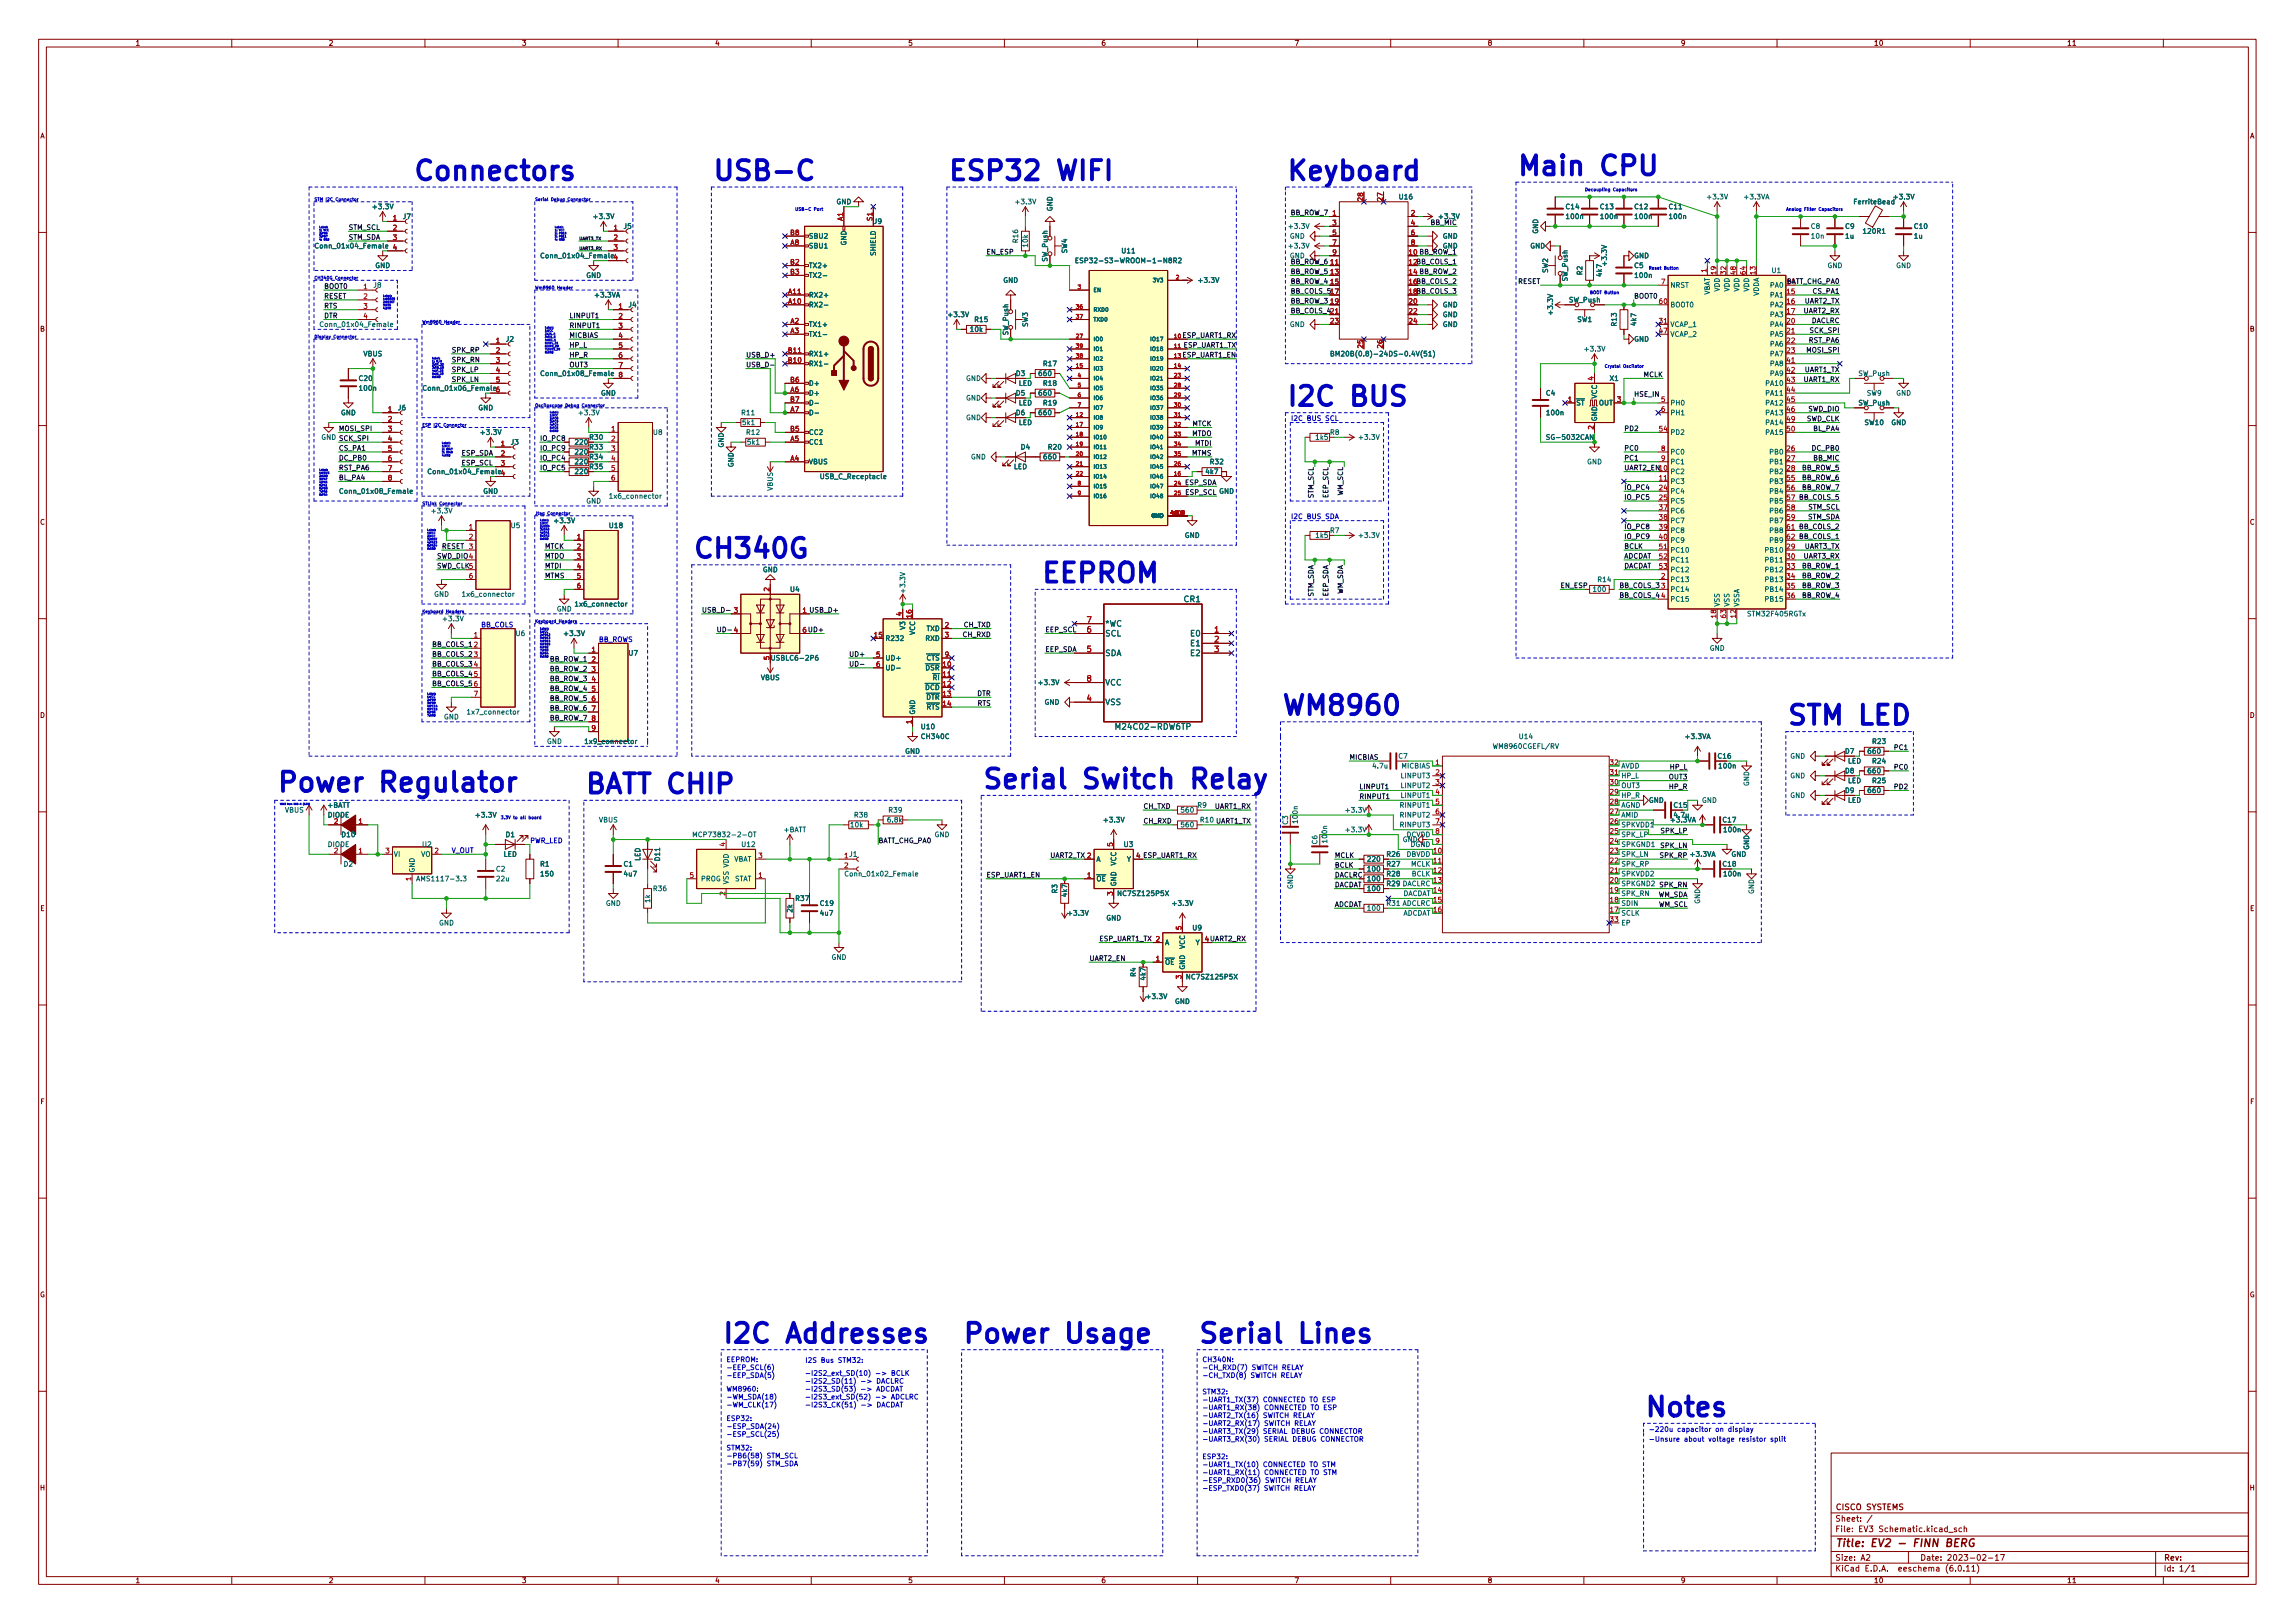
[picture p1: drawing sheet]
<svg xmlns="http://www.w3.org/2000/svg" width="594mm" height="420mm" viewBox="0 0 594 420" stroke-linecap="round" stroke-linejoin="round" font-family="sans-serif">
<defs><g id="words">
<g font-size="7" fill="#0000c2">
<text x="106.7" y="46.7">Connectors</text>
<text x="184.1" y="46.7">USB-C</text>
<text x="245.1" y="46.7">ESP32</text>
<text x="273.7" y="46.7">WIFI</text>
<text x="332.7" y="46.7">Keyboard</text>
<text x="392.4" y="45.4">Main</text>
<text x="414.4" y="45.4">CPU</text>
<text x="332.7" y="105.1">I2C</text>
<text x="349.7" y="105.1">BUS</text>
<text x="179.1" y="144.5">CH340G</text>
<text x="269.2" y="150.8">EEPROM</text>
<text x="331.5" y="185.1">WM8960</text>
<text x="462.3" y="187.6">STM LED</text>
<text x="71.7" y="205">Power</text>
<text x="98.7" y="205">Regulator</text>
<text x="151.1" y="205.4">BATT CHIP</text>
<text x="254" y="204.2">Serial</text>
<text x="280.5" y="204.2">Switch</text>
<text x="309.3" y="204.2">Relay</text>
<text x="186.7" y="347.7">I2C</text>
<text x="203.6" y="347.7">Addresses</text>
<text x="248.9" y="347.7">Power</text>
<text x="275.9" y="347.7">Usage</text>
<text x="309.9" y="347.7">Serial</text>
<text x="336.4" y="347.7">Lines</text>
<text x="425.4" y="366.7">Notes</text>
</g>
<g font-size="2.8" fill="#840000">
<text x="475" y="401.1">Title:</text>
<text x="484.3" y="401.1">EV2</text>
<text x="491.6" y="401.1">-</text>
<text x="496" y="401.1">FINN</text>
<text x="504.8" y="401.1">BERG</text>
</g>
<g font-size="2.1" fill="#a90000">
<text x="281.2" y="161.2">7</text>
<text x="281.2" y="163.7">6</text>
<text x="314.2" y="163.7">1</text>
<text x="314.2" y="166.3">2</text>
<text x="281.2" y="168.8">5</text>
<text x="314.2" y="168.8">3</text>
<text x="281.2" y="176.4">8</text>
<text x="281.2" y="181.5">4</text>
</g>
<g font-size="2.1" fill="#006464">
<text x="306.3" y="156.3">CR1</text>
<text x="286" y="165.2">SCL</text>
<text x="286" y="162.7">*WC</text>
<text x="308" y="165.2">E0</text>
<text x="308" y="167.7">E1</text>
<text x="286" y="170.3">SDA</text>
<text x="308" y="170.3">E2</text>
<text x="286" y="177.9">VCC</text>
<text x="286" y="183">VSS</text>
<text x="288.4" y="189.4">M24C02-RDW6TP</text>
</g>
<g font-size="2.1" fill="#840000">
<text x="475" y="394.4">Sheet:</text>
<text x="475" y="391.4">CISCO</text>
<text x="483.2" y="391.4">SYSTEMS</text>
<text x="475" y="397.1">File:</text>
<text x="481.4" y="397.1">EV3</text>
<text x="487.1" y="397.1">Schematic.kicad_sch</text>
<text x="475" y="407.3">KiCad</text>
<text x="475" y="404.5">Size:</text>
<text x="481.7" y="404.5">A2</text>
<text x="482.7" y="407.3">E.D.A.</text>
<text x="491.6" y="407.3">eeschema</text>
<text x="497" y="404.5">Date:</text>
<text x="504" y="407.3">(6.0.11)</text>
<text x="504" y="404.5">2023-02-17</text>
<text x="560" y="404.5">Rev:</text>
<text x="560" y="407.3">Id:</text>
<text x="564.1" y="407.3">1/1</text>
</g>
<g font-size="1.8" fill="#840000">
<text x="35" y="12.2">1</text>
<text x="85" y="12.2">2</text>
<text x="135" y="12.2">3</text>
<text x="185" y="12.2">4</text>
<text x="235" y="12.2">5</text>
<text x="285" y="12.2">6</text>
<text x="335" y="12.2">7</text>
<text x="385" y="12.2">8</text>
<text x="435" y="12.2">9</text>
<text x="485" y="12.2">10</text>
<text x="535" y="12.2">11</text>
<text x="10.4" y="36.2">A</text>
<text x="582.4" y="36.2">A</text>
<text x="364.5" y="66">10 BB_ROW_1</text>
<text x="364.5" y="68.5">12BB_COLS_1</text>
<text x="364.5" y="71">14 BB_ROW_2</text>
<text x="364.5" y="73.6">16BB_COLS_2</text>
<text x="364.5" y="76.1">18BB_COLS_3</text>
<text x="10.3" y="86.2">B</text>
<text x="582.3" y="86.2">B</text>
<text x="262.8" y="97.7">D3</text>
<text x="262.8" y="102.8">D5</text>
<text x="262.8" y="107.9">D6</text>
<text x="152.4" y="114.2">R30</text>
<text x="152.4" y="116.8">R33</text>
<text x="152.4" y="119.3">R34</text>
<text x="152.4" y="121.8">R35</text>
<text x="10.3" y="136.2">C</text>
<text x="582.3" y="136.2">C</text>
<text x="10.3" y="186.2">D</text>
<text x="582.3" y="186.2">D</text>
<text x="444.5" y="196.8">C16</text>
<text x="477.5" y="195.5">D7</text>
<text x="477.5" y="200.6">D8</text>
<text x="433.1" y="209.5">C15</text>
<text x="477.5" y="205.7">D9</text>
<text x="445.7" y="213.3">C17</text>
<text x="345.4" y="227.2">DACLRC</text>
<text x="445.7" y="224.7">C18</text>
<text x="345.4" y="229.7">DACDAT</text>
<text x="10.3" y="236.2">E</text>
<text x="582.3" y="236.2">E</text>
<text x="10.4" y="286.2">F</text>
<text x="582.4" y="286.2">F</text>
<text x="10.3" y="336.2">G</text>
<text x="582.3" y="336.2">G</text>
<text x="10.2" y="386.2">H</text>
<text x="582.2" y="386.2">H</text>
<text x="35" y="410.2">1</text>
<text x="85" y="410.2">2</text>
<text x="135" y="410.2">3</text>
<text x="185" y="410.2">4</text>
<text x="235" y="410.2">5</text>
<text x="285" y="410.2">6</text>
<text x="335" y="410.2">7</text>
<text x="385" y="410.2">8</text>
<text x="435" y="410.2">9</text>
<text x="485" y="410.2">10</text>
<text x="535" y="410.2">11</text>
</g>
<g font-size="1.8" fill="#006464">
<text x="216.4" y="53.3">GND</text>
<text x="262.5" y="53.3">+3.3V</text>
<text x="362" y="52">U16</text>
<text x="441.6" y="52">+3.3V</text>
<text x="451.2" y="52">+3.3VA</text>
<text x="479.7" y="53.3">FerriteBead</text>
<text x="489.8" y="52">+3.3V</text>
<text x="96.1" y="54.5">+3.3V</text>
<text x="104.1" y="57.1">J7</text>
<text x="153.3" y="57.1">+3.3V</text>
<text x="161.3" y="59.6">J5</text>
<text x="226.1" y="58.3">J9</text>
<text x="272.8" y="54.8" transform="rotate(-90 272.8 54.8)">GND</text>
<text x="333.3" y="59.6">+3.3V</text>
<text x="372.1" y="57.1">+3.3V</text>
<text x="405.1" y="54.5">C14</text>
<text x="405.1" y="57.1">100n</text>
<text x="414" y="54.5">C13</text>
<text x="414" y="57.1">100n</text>
<text x="422.9" y="54.5">C12</text>
<text x="422.9" y="57.1">100n</text>
<text x="431.8" y="54.5">C11</text>
<text x="431.8" y="57.1">100n</text>
<text x="468.6" y="59.6">C8</text>
<text x="477.5" y="59.6">C9</text>
<text x="495.3" y="59.6">C10</text>
<text x="81.3" y="64.7">Conn_01x04_Female</text>
<text x="209.3" y="64.7">SBU1</text>
<text x="209.3" y="62.2">SBU2</text>
<text x="219.5" y="63.6" transform="rotate(-90 219.5 63.6)">GND</text>
<text x="263.9" y="63" transform="rotate(-90 263.9 63)">R16</text>
<text x="266.5" y="64.2" transform="rotate(-90 266.5 64.2)">10k</text>
<text x="276.6" y="65.7" transform="rotate(-90 276.6 65.7)">SW4</text>
<text x="290.1" y="66">U11</text>
<text x="333.3" y="64.7">+3.3V</text>
<text x="333.8" y="62.2">GND</text>
<text x="373.4" y="62.2">GND</text>
<text x="373.4" y="64.7">GND</text>
<text x="396" y="64.7">GND</text>
<text x="398.5" y="60.6" transform="rotate(-90 398.5 60.6)">GND</text>
<text x="468.6" y="62.2">10n</text>
<text x="477.5" y="62.2">1u</text>
<text x="482" y="60.9">120R1</text>
<text x="495.3" y="62.2">1u</text>
<text x="97" y="69.8">GND</text>
<text x="139.7" y="67.2">Conn_01x04_Female</text>
<text x="209.3" y="69.8">TX2+</text>
<text x="227.1" y="66.3" transform="rotate(-90 227.1 66.3)">SHIELD</text>
<text x="271.5" y="67.9" transform="rotate(-90 271.5 67.9)">SW_Push</text>
<text x="278.1" y="68.5">ESP32-S3-WROOM-1-N8R2</text>
<text x="333.8" y="67.2">GND</text>
<text x="401.1" y="70.8" transform="rotate(-90 401.1 70.8)">SW2</text>
<text x="410" y="71.3" transform="rotate(-90 410 71.3)">R2</text>
<text x="415" y="71.8" transform="rotate(-90 415 71.8)">4k7</text>
<text x="416.3" y="69.1" transform="rotate(-90 416.3 69.1)">+3.3V</text>
<text x="422.9" y="67.2">GND</text>
<text x="422.9" y="69.8">C5</text>
<text x="458.5" y="71">U1</text>
<text x="473" y="69.8">GND</text>
<text x="490.7" y="69.8">GND</text>
<text x="96.5" y="74.9">J8</text>
<text x="151.7" y="72.3">GND</text>
<text x="153.7" y="77.4">+3.3VA</text>
<text x="209.3" y="77.4">RX2+</text>
<text x="209.3" y="72.3">TX2-</text>
<text x="259.6" y="73.6">GND</text>
<text x="309.9" y="73.6">+3.3V</text>
<text x="406.2" y="72.9" transform="rotate(-90 406.2 72.9)">SW_Push</text>
<text x="422.9" y="72.3">100n</text>
<text x="432.3" y="74.9">NRST</text>
<text x="443" y="76.4" transform="rotate(-90 443 76.4)">VBAT</text>
<text x="445.5" y="75.6" transform="rotate(-90 445.5 75.6)">VDD</text>
<text x="448.1" y="75.6" transform="rotate(-90 448.1 75.6)">VDD</text>
<text x="450.6" y="75.6" transform="rotate(-90 450.6 75.6)">VDD</text>
<text x="453.1" y="75.6" transform="rotate(-90 453.1 75.6)">VDD</text>
<text x="455.7" y="76.7" transform="rotate(-90 455.7 76.7)">VDDA</text>
<text x="458.1" y="74.9">PA0</text>
<text x="458.1" y="77.4">PA1</text>
<text x="162.6" y="79.9">J4</text>
<text x="209.3" y="79.9">RX2-</text>
<text x="245.1" y="82.5">+3.3V</text>
<text x="252.1" y="83.7">R15</text>
<text x="373.4" y="82.5">GND</text>
<text x="373.4" y="79.9">GND</text>
<text x="402.3" y="81.8" transform="rotate(-90 402.3 81.8)">+3.3V</text>
<text x="406" y="78.7">SW_Push</text>
<text x="408.2" y="83.7">SW1</text>
<text x="432.3" y="79.9">BOOT0</text>
<text x="458.1" y="79.9">PA2</text>
<text x="458.1" y="82.5">PA3</text>
<text x="82.6" y="85">Conn_01x04_Female</text>
<text x="130.8" y="88.8">J2</text>
<text x="209.3" y="85">TX1+</text>
<text x="209.3" y="87.6">TX1-</text>
<text x="250.9" y="86.3">10k</text>
<text x="261.4" y="86.9" transform="rotate(-90 261.4 86.9)">SW_Push</text>
<text x="266.5" y="84.7" transform="rotate(-90 266.5 84.7)">SW3</text>
<text x="333.8" y="85">GND</text>
<text x="373.4" y="85">GND</text>
<text x="418.9" y="84.6" transform="rotate(-90 418.9 84.6)">R13</text>
<text x="422.9" y="88.8">GND</text>
<text x="423.9" y="84.5" transform="rotate(-90 423.9 84.5)">4k7</text>
<text x="432.3" y="85">VCAP_1</text>
<text x="432.3" y="87.6">VCAP_2</text>
<text x="458.1" y="85">PA4</text>
<text x="458.1" y="87.6">PA5</text>
<text x="94" y="92.6">VBUS</text>
<text x="209.3" y="95.2">RX1-</text>
<text x="209.3" y="92.6">RX1+</text>
<text x="269.9" y="95.2">R17</text>
<text x="344.2" y="92.6">BM20B(0.8)-24DS-0.4V(51)</text>
<text x="409.8" y="91.4">+3.3V</text>
<text x="458.1" y="90.1">PA6</text>
<text x="458.1" y="92.6">PA7</text>
<text x="458.1" y="95.2">PA8</text>
<text x="92.7" y="99">C20</text>
<text x="92.7" y="101.5">100n</text>
<text x="109.2" y="101.5">Conn_01x06_Female</text>
<text x="139.7" y="97.7">Conn_01x08_Female</text>
<text x="209.3" y="100.3">D+</text>
<text x="250" y="99">GND</text>
<text x="263.6" y="100.3">LED</text>
<text x="268.6" y="97.7">660</text>
<text x="269.9" y="100.3">R18</text>
<text x="416.5" y="99">X1</text>
<text x="456.8" y="100.3">PA10</text>
<text x="458.1" y="97.7">PA9</text>
<text x="481" y="97.7">SW_Push</text>
<text x="88.2" y="107.9">GND</text>
<text x="102.9" y="106.6">J6</text>
<text x="123.7" y="106.6">GND</text>
<text x="149.5" y="107.9">+3.3V</text>
<text x="155.5" y="102.8">GND</text>
<text x="191.7" y="107.9">R11</text>
<text x="209.3" y="102.8">D+</text>
<text x="209.3" y="107.9">D-</text>
<text x="209.3" y="105.3">D-</text>
<text x="250" y="104.1">GND</text>
<text x="263.6" y="105.3">LED</text>
<text x="268.6" y="102.8">660</text>
<text x="268.6" y="107.9">660</text>
<text x="269.9" y="105.3">R19</text>
<text x="400.1" y="102.8">C4</text>
<text x="400.1" y="107.9">100n</text>
<text x="407.9" y="105.3">~{ST}</text>
<text x="413.8" y="103.3" transform="rotate(-90 413.8 103.3)">VCC</text>
<text x="413.8" y="105.3">OUT</text>
<text x="432.3" y="105.3">PH0</text>
<text x="432.3" y="107.9">PH1</text>
<text x="456.8" y="102.8">PA11</text>
<text x="456.8" y="105.3">PA12</text>
<text x="456.8" y="107.9">PA13</text>
<text x="481" y="105.3">SW_Push</text>
<text x="483.1" y="102.8">SW9</text>
<text x="490.7" y="102.8">GND</text>
<text x="124.1" y="113">+3.3V</text>
<text x="168.9" y="113">U8</text>
<text x="192" y="110.4">5k1</text>
<text x="193" y="113">R12</text>
<text x="209.3" y="113">CC2</text>
<text x="250" y="109.1">GND</text>
<text x="263.6" y="110.4">LED</text>
<text x="344.2" y="113">R8</text>
<text x="413.8" y="109.1" transform="rotate(-90 413.8 109.1)">GND</text>
<text x="432.3" y="113">PD2</text>
<text x="456.8" y="110.4">PA14</text>
<text x="456.8" y="113">PA15</text>
<text x="482.5" y="110.4">SW10</text>
<text x="489.5" y="110.4">GND</text>
<text x="132.1" y="115.5">J3</text>
<text x="148.6" y="115.5">220</text>
<text x="148.6" y="118">220</text>
<text x="187.7" y="116" transform="rotate(-90 187.7 116)">GND</text>
<text x="193.2" y="115.5">5k1</text>
<text x="209.3" y="115.5">CC1</text>
<text x="251.2" y="119.3">GND</text>
<text x="264.1" y="116.8">D4</text>
<text x="269.9" y="119.3">660</text>
<text x="271.1" y="116.8">R20</text>
<text x="340.4" y="114.2">1k5</text>
<text x="351.4" y="114.2">+3.3V</text>
<text x="400" y="114.2">SG-5032CAN</text>
<text x="432.3" y="118">PC0</text>
<text x="457.9" y="118">PB0</text>
<text x="110.5" y="123.1">Conn_01x04_Female</text>
<text x="148.6" y="123.1">220</text>
<text x="148.6" y="120.6">220</text>
<text x="190.3" y="121" transform="rotate(-90 190.3 121)">GND</text>
<text x="209.3" y="120.6">VBUS</text>
<text x="212.1" y="124.4">USB_C_Receptacle</text>
<text x="262.4" y="121.8">LED</text>
<text x="311.9" y="123.1">4k7</text>
<text x="313" y="120.6">R32</text>
<text x="410.7" y="120.6">GND</text>
<text x="432.3" y="123.1">PC2</text>
<text x="432.3" y="125.7">PC3</text>
<text x="432.3" y="120.6">PC1</text>
<text x="457.9" y="120.6">PB1</text>
<text x="457.9" y="123.1">PB2</text>
<text x="457.9" y="125.7">PB3</text>
<text x="87.6" y="128.2">Conn_01x08_Female</text>
<text x="125" y="128.2">GND</text>
<text x="151.7" y="130.7">GND</text>
<text x="157.5" y="129.5">1x6_connector</text>
<text x="200.4" y="127.1" transform="rotate(-90 200.4 127.1)">VBUS</text>
<text x="315.5" y="128.2">GND</text>
<text x="432.3" y="128.2">PC4</text>
<text x="432.3" y="130.7">PC5</text>
<text x="457.9" y="128.2">PB4</text>
<text x="457.9" y="130.7">PB5</text>
<text x="111.4" y="133.3">+3.3V</text>
<text x="132.1" y="137.1">U5</text>
<text x="143.1" y="135.8">+3.3V</text>
<text x="157.5" y="137.1">U18</text>
<text x="432.3" y="133.3">PC6</text>
<text x="432.3" y="135.8">PC7</text>
<text x="457.9" y="133.3">PB6</text>
<text x="457.9" y="135.8">PB7</text>
<text x="306.6" y="139.6">GND</text>
<text x="340.4" y="139.6">1k5</text>
<text x="344.2" y="138.4">R7</text>
<text x="351.4" y="139.6">+3.3V</text>
<text x="432.3" y="138.4">PC8</text>
<text x="432.3" y="140.9">PC9</text>
<text x="432.3" y="143.4">PC10</text>
<text x="456.7" y="143.4">PB10</text>
<text x="457.9" y="138.4">PB8</text>
<text x="457.9" y="140.9">PB9</text>
<text x="197.4" y="148.5">GND</text>
<text x="432.3" y="146">PC11</text>
<text x="432.3" y="148.5">PC12</text>
<text x="456.7" y="146">PB11</text>
<text x="456.7" y="148.5">PB12</text>
<text x="112.3" y="154.9">GND</text>
<text x="119.4" y="154.9">1x6_connector</text>
<text x="204.4" y="153.6">U4</text>
<text x="234.7" y="153.8" transform="rotate(-90 234.7 153.8)">+3.3V</text>
<text x="412.1" y="153.6">100</text>
<text x="413.4" y="151.1">R14</text>
<text x="432.3" y="151.1">PC13</text>
<text x="432.3" y="153.6">PC14</text>
<text x="456.7" y="151.1">PB13</text>
<text x="456.7" y="153.6">PB14</text>
<text x="114.3" y="161.2">+3.3V</text>
<text x="144" y="158.7">GND</text>
<text x="148.6" y="157.4">1x6_connector</text>
<text x="432.3" y="156.1">PC15</text>
<text x="445.5" y="157.1" transform="rotate(-90 445.5 157.1)">VSS</text>
<text x="448.1" y="157.1" transform="rotate(-90 448.1 157.1)">VSS</text>
<text x="450.6" y="157.1" transform="rotate(-90 450.6 157.1)">VSSA</text>
<text x="452.1" y="159.9">STM32F405RGTx</text>
<text x="456.7" y="156.1">PB15</text>
<text x="133.4" y="165">U6</text>
<text x="145.7" y="165">+3.3V</text>
<text x="229.1" y="166.3">R232</text>
<text x="234.7" y="163.1" transform="rotate(-90 234.7 163.1)">V3</text>
<text x="237.2" y="164.5" transform="rotate(-90 237.2 164.5)">VCC</text>
<text x="239.4" y="166.3">RXD</text>
<text x="239.7" y="163.8">TXD</text>
<text x="162.6" y="170.1">U7</text>
<text x="199.4" y="171.4">USBLC6-2P6</text>
<text x="229.1" y="171.4">UD+</text>
<text x="229.1" y="173.9">UD-</text>
<text x="239.4" y="173.9">~{DSR}</text>
<text x="239.7" y="171.4">~{CTS}</text>
<text x="442.5" y="168.8">GND</text>
<text x="196.9" y="176.5">VBUS</text>
<text x="239.4" y="179">~{DCD}</text>
<text x="241.3" y="176.5">~{RI}</text>
<text x="268.5" y="177.7">+3.3V</text>
<text x="120.7" y="185.3">1x7_connector</text>
<text x="237.2" y="185.1" transform="rotate(-90 237.2 185.1)">GND</text>
<text x="239.7" y="181.5">~{DTR}</text>
<text x="239.7" y="184.1">~{RTS}</text>
<text x="270.3" y="182.8">GND</text>
<text x="114.8" y="186.6">GND</text>
<text x="238.2" y="189.2">U10</text>
<text x="238.2" y="191.7">CH340C</text>
<text x="393" y="191.7">U14</text>
<text x="436" y="191.7">+3.3VA</text>
<text x="141.5" y="193">GND</text>
<text x="151.1" y="193">1x9_connector</text>
<text x="234.2" y="195.5">GND</text>
<text x="361.9" y="196.8">C7</text>
<text x="386.3" y="194.2">WM8960CGEFL/RV</text>
<text x="463.3" y="196.8">GND</text>
<text x="483.3" y="195.5">660</text>
<text x="484.5" y="193">R23</text>
<text x="355.1" y="199.3">4.7u</text>
<text x="362.4" y="201.9">LINPUT3</text>
<text x="362.7" y="199.3">MICBIAS</text>
<text x="419.6" y="201.9">HP_L</text>
<text x="419.6" y="199.3">AVDD</text>
<text x="444.6" y="199.3">100n</text>
<text x="453.1" y="203.6" transform="rotate(-90 453.1 203.6)">GND</text>
<text x="463.3" y="201.9">GND</text>
<text x="478.3" y="198">LED</text>
<text x="478.3" y="203.1">LED</text>
<text x="483.3" y="200.6">660</text>
<text x="484.5" y="198">R24</text>
<text x="484.5" y="203.1">R25</text>
<text x="84.6" y="209.5">+BATT</text>
<text x="309.8" y="209.5">R9</text>
<text x="362.2" y="209.5">RINPUT1</text>
<text x="362.4" y="204.4">LINPUT2</text>
<text x="362.4" y="206.9">LINPUT1</text>
<text x="419.6" y="209.5">AGND</text>
<text x="419.6" y="206.9">HP_R</text>
<text x="419.6" y="204.4">OUT3</text>
<text x="426.7" y="208.2">GND</text>
<text x="440.5" y="208.2">GND</text>
<text x="463.3" y="206.9">GND</text>
<text x="478.3" y="208.2">LED</text>
<text x="483.3" y="205.7">660</text>
<text x="73.7" y="210.7">VBUS</text>
<text x="84.7" y="212">DIODE</text>
<text x="122.8" y="212">+3.3V</text>
<text x="155" y="213.3">VBUS</text>
<text x="202.7" y="215.8">+BATT</text>
<text x="219.9" y="214.6">10k</text>
<text x="220.9" y="212">R38</text>
<text x="229.5" y="213.3">6.8k</text>
<text x="229.8" y="210.7">R39</text>
<text x="285.4" y="213.3">+3.3V</text>
<text x="305.5" y="214.6">560</text>
<text x="305.5" y="210.7">560</text>
<text x="333.8" y="213.6" transform="rotate(-90 333.8 213.6)">C3</text>
<text x="336.3" y="213.4" transform="rotate(-90 336.3 213.4)">100n</text>
<text x="348" y="215.8">+3.3V</text>
<text x="348" y="210.7">+3.3V</text>
<text x="362.2" y="212">RINPUT2</text>
<text x="362.2" y="214.6">RINPUT3</text>
<text x="419.6" y="214.6">SPKVDD1</text>
<text x="419.6" y="212">AMID</text>
<text x="432.2" y="213.3">+3.3VA</text>
<text x="433.1" y="212">4.7u</text>
<text x="445.9" y="215.8">100n</text>
<text x="84.7" y="219.6">DIODE</text>
<text x="88.2" y="217.1">D10</text>
<text x="109.1" y="219.6">U2</text>
<text x="130.8" y="217.1">D1</text>
<text x="179.1" y="217.1">MCP73832-2-OT</text>
<text x="191.8" y="219.6">U12</text>
<text x="241.8" y="217.1">GND</text>
<text x="290.8" y="219.6">U3</text>
<text x="341.4" y="218.7" transform="rotate(-90 341.4 218.7)">C6</text>
<text x="343.9" y="218.5" transform="rotate(-90 343.9 218.5)">100n</text>
<text x="363" y="218.4">GND</text>
<text x="364" y="217.1">DCVDD</text>
<text x="365" y="219.6">DGND</text>
<text x="419.6" y="219.6">SPKGND1</text>
<text x="419.6" y="217.1">SPK_LP</text>
<text x="453.1" y="220.1" transform="rotate(-90 453.1 220.1)">GND</text>
<text x="88.9" y="224.7">D2</text>
<text x="101.9" y="222.2">VI</text>
<text x="107.7" y="226" transform="rotate(-90 107.7 226)">GND</text>
<text x="108.9" y="222.2">VO</text>
<text x="128.3" y="226">C2</text>
<text x="130.3" y="222.2">LED</text>
<text x="139.7" y="224.7">R1</text>
<text x="139.7" y="227.3">150</text>
<text x="161.3" y="224.7">C1</text>
<text x="161.3" y="227.3">4u7</text>
<text x="166.1" y="222.9" transform="rotate(-90 166.1 222.9)">LED</text>
<text x="171.2" y="223.1" transform="rotate(-90 171.2 223.1)">D11</text>
<text x="190" y="223.4">VBAT</text>
<text x="218.4" y="222.2">1 J1</text>
<text x="218.4" y="227.3">Conn_01x02_Female</text>
<text x="283.7" y="223.4">A</text>
<text x="289.3" y="224.2" transform="rotate(-90 289.3 224.2)">VCC</text>
<text x="291.6" y="223.4">Y</text>
<text x="353.7" y="226">100</text>
<text x="353.7" y="223.4">220</text>
<text x="358.8" y="224.7">R27</text>
<text x="358.8" y="222.2">R26</text>
<text x="358.8" y="227.3">R28</text>
<text x="364" y="222.2">DBVDD</text>
<text x="365.2" y="224.7">MCLK</text>
<text x="365.3" y="227.3">BCLK</text>
<text x="419.6" y="227.3">SPKVDD2</text>
<text x="419.6" y="224.7">SPK_RP</text>
<text x="419.6" y="222.2">SPK_LN</text>
<text x="437.2" y="222.2">+3.3VA</text>
<text x="445.9" y="227.3">100n</text>
<text x="448.1" y="222.2">GND</text>
<text x="107.6" y="228.5">AMS1117-3.3</text>
<text x="128.3" y="228.5">22u</text>
<text x="168.7" y="233.8" transform="rotate(-90 168.7 233.8)">1k</text>
<text x="168.9" y="231.1">R36</text>
<text x="181.4" y="228.5">PROG</text>
<text x="189" y="229" transform="rotate(-90 189 229)">VSS VDD</text>
<text x="190.2" y="228.5">STAT</text>
<text x="205.7" y="233.6">R37</text>
<text x="274.1" y="231.4" transform="rotate(-90 274.1 231.4)">R3</text>
<text x="276.6" y="232.4" transform="rotate(-90 276.6 232.4)">4k7</text>
<text x="283.7" y="228.5">~{OE}</text>
<text x="289.1" y="232.3">NC7SZ125P5X</text>
<text x="289.3" y="229.5" transform="rotate(-90 289.3 229.5)">GND</text>
<text x="335" y="230.3" transform="rotate(-90 335 230.3)">GND</text>
<text x="353.7" y="231.1">100</text>
<text x="353.7" y="228.5">100</text>
<text x="358.8" y="229.8">R29 DACLRC</text>
<text x="358.8" y="229.8">R29</text>
<text x="363.2" y="232.3">DACDAT</text>
<text x="419.6" y="232.3">SPK_RN</text>
<text x="419.6" y="229.8">SPKGND2</text>
<text x="454.4" y="231.5" transform="rotate(-90 454.4 231.5)">GND</text>
<text x="113.6" y="240">GND</text>
<text x="156.7" y="234.9">GND</text>
<text x="205.5" y="236.4" transform="rotate(-90 205.5 236.4)">2k</text>
<text x="212.1" y="234.9">C19</text>
<text x="212.1" y="237.4">4u7</text>
<text x="276.1" y="237.4">+3.3V</text>
<text x="286.3" y="238.7">GND</text>
<text x="303.2" y="234.9">+3.3V</text>
<text x="353.7" y="236.1">100</text>
<text x="358.8" y="234.9">R31 ADCLRC</text>
<text x="363.2" y="237.4">ADCDAT</text>
<text x="419.6" y="237.4">SCLK</text>
<text x="419.6" y="234.9">SDIN</text>
<text x="419.6" y="240">EP</text>
<text x="440.4" y="234.1" transform="rotate(-90 440.4 234.1)">GND</text>
<text x="301.5" y="245">A</text>
<text x="307.1" y="245.8" transform="rotate(-90 307.1 245.8)">VCC</text>
<text x="308.5" y="241.2">U9</text>
<text x="309.4" y="245">Y</text>
<text x="215.2" y="248.8">GND</text>
<text x="301.5" y="250.1">~{OE}</text>
<text x="307.1" y="251.1" transform="rotate(-90 307.1 251.1)">GND</text>
<text x="294.4" y="253" transform="rotate(-90 294.4 253)">R4</text>
<text x="296.9" y="254" transform="rotate(-90 296.9 254)">4k7</text>
<text x="306.8" y="253.9">NC7SZ125P5X</text>
<text x="296.4" y="259">+3.3V</text>
<text x="304.1" y="260.3">GND</text>
</g>
<g font-size="1.8" fill="#a90000">
<text x="352.8" y="52.3" transform="rotate(-90 352.8 52.3)">28</text>
<text x="357.9" y="52.3" transform="rotate(-90 357.9 52.3)">27</text>
<text x="101.6" y="57.1">1</text>
<text x="101.6" y="59.6">2</text>
<text x="158.7" y="59.6">1</text>
<text x="218.2" y="57.3" transform="rotate(-90 218.2 57.3)">A1</text>
<text x="225.8" y="57.3" transform="rotate(-90 225.8 57.3)">S1</text>
<text x="344.8" y="55.8">1</text>
<text x="344.8" y="58.3">3</text>
<text x="365.1" y="55.8">2</text>
<text x="365.1" y="58.3">4</text>
<text x="101.6" y="62.1">3</text>
<text x="101.6" y="64.7">4</text>
<text x="158.7" y="62.1">2</text>
<text x="158.7" y="64.7">3</text>
<text x="204.4" y="60.9">B8</text>
<text x="204.5" y="63.4">A8</text>
<text x="344.8" y="60.9">5</text>
<text x="344.8" y="63.4">7</text>
<text x="344.8" y="66">9</text>
<text x="364.5" y="66">10</text>
<text x="365.1" y="60.9">6</text>
<text x="365.1" y="63.4">8</text>
<text x="158.7" y="67.2">4</text>
<text x="204.4" y="68.5">B2</text>
<text x="204.4" y="71">B3</text>
<text x="344.2" y="68.5">11</text>
<text x="344.2" y="71">13</text>
<text x="364.5" y="68.5">12</text>
<text x="364.5" y="71">14</text>
<text x="441.7" y="70.7" transform="rotate(-90 441.7 70.7)">1</text>
<text x="444.2" y="71.3" transform="rotate(-90 444.2 71.3)">19</text>
<text x="446.8" y="71.3" transform="rotate(-90 446.8 71.3)">32</text>
<text x="449.3" y="71.3" transform="rotate(-90 449.3 71.3)">48</text>
<text x="451.9" y="71.3" transform="rotate(-90 451.9 71.3)">64</text>
<text x="454.4" y="71.3" transform="rotate(-90 454.4 71.3)">13</text>
<text x="93.9" y="74.8">1</text>
<text x="93.9" y="77.4">2</text>
<text x="203.9" y="76.1">A11</text>
<text x="344.2" y="73.6">15</text>
<text x="344.2" y="76.1">17</text>
<text x="364.5" y="73.6">16</text>
<text x="364.5" y="76.1">18</text>
<text x="429.8" y="73.6">7</text>
<text x="462.3" y="76.1">15</text>
<text x="93.9" y="79.9">3</text>
<text x="93.9" y="82.5">4</text>
<text x="160" y="79.9">1</text>
<text x="160" y="82.5">2</text>
<text x="203.9" y="78.7">A10</text>
<text x="204.5" y="83.7">A2</text>
<text x="344.2" y="78.7">19</text>
<text x="344.2" y="83.7">23</text>
<text x="344.2" y="81.2">21</text>
<text x="364.5" y="78.7">20</text>
<text x="364.5" y="81.2">22</text>
<text x="364.5" y="83.7">24</text>
<text x="429.2" y="83.7">31</text>
<text x="429.2" y="78.7">60</text>
<text x="462.3" y="78.7">16</text>
<text x="462.3" y="81.2">17</text>
<text x="462.3" y="83.7">20</text>
<text x="128.2" y="88.8">1</text>
<text x="160" y="85">3</text>
<text x="160" y="87.5">4</text>
<text x="204.5" y="86.3">A3</text>
<text x="429.2" y="86.3">47</text>
<text x="462.3" y="86.3">21</text>
<text x="462.3" y="88.8">22</text>
<text x="128.2" y="91.4">2</text>
<text x="128.2" y="93.9">3</text>
<text x="160" y="90.1">5</text>
<text x="160" y="92.6">6</text>
<text x="160" y="95.2">7</text>
<text x="203.8" y="93.9">B10</text>
<text x="203.8" y="91.4">B11</text>
<text x="352.8" y="90.4" transform="rotate(-90 352.8 90.4)">25</text>
<text x="357.9" y="90.4" transform="rotate(-90 357.9 90.4)">26</text>
<text x="462.3" y="91.4">23</text>
<text x="462.3" y="93.9">41</text>
<text x="128.2" y="96.4">4</text>
<text x="128.2" y="99">5</text>
<text x="128.2" y="101.5">6</text>
<text x="160" y="97.7">8</text>
<text x="204.4" y="99">B6</text>
<text x="204.5" y="101.5">A6</text>
<text x="412.5" y="98.6" transform="rotate(-90 412.5 98.6)">4</text>
<text x="462.3" y="96.4">42</text>
<text x="462.3" y="99">43</text>
<text x="462.3" y="101.5">44</text>
<text x="100.3" y="106.6">1</text>
<text x="204.4" y="104.1">B7</text>
<text x="204.5" y="106.6">A7</text>
<text x="405.7" y="104.1">1</text>
<text x="418.4" y="104.1">3</text>
<text x="429.8" y="104.1">5</text>
<text x="429.8" y="106.6">6</text>
<text x="462.3" y="104.1">45</text>
<text x="462.3" y="106.6">46</text>
<text x="100.3" y="109.1">2</text>
<text x="100.3" y="111.7">3</text>
<text x="158.1" y="111.7">1</text>
<text x="204.4" y="111.7">B5</text>
<text x="412.5" y="111.3" transform="rotate(-90 412.5 111.3)">2</text>
<text x="429.2" y="111.7">54</text>
<text x="462.3" y="109.1">49</text>
<text x="462.3" y="111.7">50</text>
<text x="100.3" y="114.2">4</text>
<text x="100.3" y="116.8">5</text>
<text x="100.3" y="119.3">6</text>
<text x="129.5" y="115.5">1</text>
<text x="129.5" y="118">2</text>
<text x="158.1" y="114.2">2</text>
<text x="158.1" y="116.8">3</text>
<text x="158.1" y="119.3">4</text>
<text x="204.5" y="119.3">A4</text>
<text x="204.5" y="114.2">A5</text>
<text x="429.8" y="116.8">8</text>
<text x="429.8" y="119.3">9</text>
<text x="462.3" y="116.8">26</text>
<text x="462.3" y="119.3">27</text>
<text x="100.3" y="121.8">7</text>
<text x="100.3" y="124.4">8</text>
<text x="129.5" y="120.6">3</text>
<text x="129.5" y="123.1">4</text>
<text x="158.1" y="121.8">5</text>
<text x="158.1" y="124.4">6</text>
<text x="429.2" y="124.4">11</text>
<text x="462.3" y="121.8">28</text>
<text x="462.3" y="124.4">55</text>
<text x="429.2" y="126.9">24</text>
<text x="429.2" y="129.5">25</text>
<text x="429.2" y="132">37</text>
<text x="462.3" y="126.9">56</text>
<text x="462.3" y="129.5">57</text>
<text x="462.3" y="132">58</text>
<text x="121.2" y="137.1">1</text>
<text x="429.2" y="134.5">38</text>
<text x="429.2" y="137.1">39</text>
<text x="462.3" y="134.5">59</text>
<text x="462.3" y="137.1">61</text>
<text x="121.2" y="139.6">2</text>
<text x="149.2" y="139.6">1</text>
<text x="149.2" y="142.2">2</text>
<text x="429.2" y="139.6">40</text>
<text x="429.2" y="142.2">51</text>
<text x="462.3" y="142.2">29</text>
<text x="462.3" y="139.6">62</text>
<text x="121.2" y="149.8">6</text>
<text x="149.2" y="144.7">3</text>
<text x="149.2" y="147.2">4</text>
<text x="149.2" y="149.8">5</text>
<text x="429.2" y="144.7">52</text>
<text x="429.2" y="147.2">53</text>
<text x="429.8" y="149.8">2</text>
<text x="462.3" y="144.7">30</text>
<text x="462.3" y="147.2">33</text>
<text x="462.3" y="149.8">34</text>
<text x="149.2" y="152.3">6</text>
<text x="199.1" y="153.3" transform="rotate(-90 199.1 153.3)">2</text>
<text x="429.8" y="152.3">3</text>
<text x="462.3" y="152.3">35</text>
<text x="462.3" y="154.9">36</text>
<text x="189.8" y="158.7">3</text>
<text x="207.6" y="158.7">1</text>
<text x="233.4" y="159.6" transform="rotate(-90 233.4 159.6)">4</text>
<text x="236" y="160.2" transform="rotate(-90 236 160.2)">16</text>
<text x="444.2" y="160.2" transform="rotate(-90 444.2 160.2)">18</text>
<text x="446.8" y="160.2" transform="rotate(-90 446.8 160.2)">63</text>
<text x="449.3" y="160.2" transform="rotate(-90 449.3 160.2)">12</text>
<text x="122.5" y="165">1</text>
<text x="122.5" y="167.6">2</text>
<text x="189.8" y="163.7">4</text>
<text x="207.6" y="163.7">6</text>
<text x="226" y="165">15</text>
<text x="244.4" y="162.5">2</text>
<text x="244.4" y="165">3</text>
<text x="122.5" y="170.1">3</text>
<text x="122.5" y="172.6">4</text>
<text x="153" y="168.8">1</text>
<text x="153" y="171.4">2</text>
<text x="153" y="173.9">3</text>
<text x="199.1" y="171" transform="rotate(-90 199.1 171)">5</text>
<text x="226.6" y="170.1">5</text>
<text x="226.6" y="172.6">6</text>
<text x="243.8" y="172.6">10</text>
<text x="244.4" y="170.1">9</text>
<text x="122.5" y="177.7">6</text>
<text x="153" y="176.4">4</text>
<text x="153" y="179">5</text>
<text x="243.8" y="175.2">11</text>
<text x="243.8" y="177.7">12</text>
<text x="122.5" y="180.3">7</text>
<text x="153" y="181.5">6</text>
<text x="153" y="184.1">7</text>
<text x="243.8" y="180.3">13</text>
<text x="243.8" y="182.8">14</text>
<text x="153" y="186.6">8</text>
<text x="153" y="189.1">9</text>
<text x="236" y="187.5" transform="rotate(-90 236 187.5)">1</text>
<text x="371.4" y="198">1</text>
<text x="371.4" y="200.6">2</text>
<text x="371.4" y="203.1">3</text>
<text x="416.5" y="203.1">30</text>
<text x="416.5" y="200.6">31</text>
<text x="416.5" y="198">32</text>
<text x="371.4" y="205.7">4</text>
<text x="371.4" y="208.2">5</text>
<text x="416.5" y="208.2">28</text>
<text x="416.5" y="205.7">29</text>
<text x="86.3" y="213.3">2</text>
<text x="92.7" y="213.3">1</text>
<text x="371.4" y="210.7">6</text>
<text x="371.4" y="213.3">7</text>
<text x="371.4" y="215.8">8</text>
<text x="416.5" y="215.8">25</text>
<text x="416.5" y="213.3">26</text>
<text x="416.5" y="210.7">27</text>
<text x="86.3" y="220.9">2</text>
<text x="92.7" y="220.9">1</text>
<text x="99.6" y="220.9">3</text>
<text x="112.3" y="220.9">2</text>
<text x="187.7" y="219.3" transform="rotate(-90 187.7 219.3)">4</text>
<text x="288" y="219.3" transform="rotate(-90 288 219.3)">5</text>
<text x="371.4" y="218.4">9</text>
<text x="416.5" y="220.9">23</text>
<text x="416.5" y="218.4">24</text>
<text x="178.4" y="227.2">5</text>
<text x="196.2" y="227.2">1</text>
<text x="196.2" y="222.2">3</text>
<text x="218.4" y="224.7">2</text>
<text x="281.3" y="227.2">1</text>
<text x="281.3" y="222.2">2</text>
<text x="294" y="222.2">4</text>
<text x="416.5" y="226">21</text>
<text x="416.5" y="223.4">22</text>
<text x="106.4" y="228.2" transform="rotate(-90 106.4 228.2)">1</text>
<text x="187.7" y="232" transform="rotate(-90 187.7 232)">2</text>
<text x="288" y="232" transform="rotate(-90 288 232)">3</text>
<text x="416.5" y="233.6">18</text>
<text x="416.5" y="231.1">19</text>
<text x="416.5" y="228.5">20</text>
<text x="416.5" y="236.1">17</text>
<text x="416.5" y="238.7">33</text>
<text x="299" y="243.8">2</text>
<text x="305.8" y="240.9" transform="rotate(-90 305.8 240.9)">5</text>
<text x="311.7" y="243.8">4</text>
<text x="299" y="248.8">1</text>
<text x="305.8" y="253.6" transform="rotate(-90 305.8 253.6)">3</text>
</g>
<g font-size="1.8" fill="#0f0f0f">
<text x="90.2" y="59.5">STM_SCL</text>
<text x="334" y="55.7">BB_ROW_7</text>
<text x="370.2" y="58.2">BB_MIC</text>
<text x="90.2" y="62">STM_SDA</text>
<text x="255.3" y="65.9">EN_ESP</text>
<text x="334" y="70.9">BB_ROW_5</text>
<text x="334" y="68.4">BB_ROW_6</text>
<text x="83.8" y="74.7">BOOT0</text>
<text x="83.8" y="77.3">RESET</text>
<text x="334" y="73.5">BB_ROW_4</text>
<text x="334" y="76">BB_COLS_517</text>
<text x="392.9" y="73.5">RESET</text>
<text x="422.9" y="77.3">BOOT0</text>
<text x="462.3" y="73.6">14</text>
<text x="462.4" y="73.5">BATT_CHG_PA0</text>
<text x="469.1" y="76">CS_PA1</text>
<text x="83.8" y="82.4">DTR</text>
<text x="83.8" y="79.8">RTS</text>
<text x="147.3" y="82.4">LINPUT1</text>
<text x="334" y="81.1">BB_COLS_421</text>
<text x="334" y="78.6">BB_ROW_3</text>
<text x="466.8" y="81.1">UART2_RX</text>
<text x="467.1" y="78.6">UART2_TX</text>
<text x="468.9" y="83.6">DACLRC</text>
<text x="147.3" y="84.9">RINPUT1</text>
<text x="147.3" y="87.4">MICBIAS</text>
<text x="147.3" y="90">HP_L</text>
<text x="306" y="87.4">ESP_UART1_RX</text>
<text x="306.3" y="90">ESP_UART1_TX</text>
<text x="468.1" y="88.7">RST_PA6</text>
<text x="468.3" y="86.2">SCK_SPI</text>
<text x="116.8" y="93.8">SPK_RN</text>
<text x="116.8" y="91.3">SPK_RP</text>
<text x="147.3" y="92.5">HP_R</text>
<text x="147.3" y="95.1">OUT3</text>
<text x="193" y="92.5">USB_D+</text>
<text x="193" y="95.1">USB_D-</text>
<text x="306" y="92.5">ESP_UART1_EN</text>
<text x="467.4" y="91.3">MOSI_SPI</text>
<text x="116.8" y="96.3">SPK_LP</text>
<text x="116.8" y="98.9">SPK_LN</text>
<text x="425.4" y="97.6">MCLK</text>
<text x="466.8" y="98.9">UART1_RX</text>
<text x="467.1" y="96.3">UART1_TX</text>
<text x="422.9" y="102.7">HSE_IN</text>
<text x="468" y="106.5">SWD_DIO</text>
<text x="87.6" y="111.6">MOSI_SPI</text>
<text x="308.5" y="112.8">MTDO</text>
<text x="308.6" y="110.3">MTCK</text>
<text x="420.4" y="111.6">PD2</text>
<text x="467.6" y="109">SWD_CLK</text>
<text x="469.3" y="111.6">BL_PA4</text>
<text x="83.1" y="114.2">GND SCK_SPI</text>
<text x="87.6" y="116.7">CS_PA1</text>
<text x="87.6" y="119.2">DC_PB0</text>
<text x="119.4" y="117.9">ESP_SDA</text>
<text x="139.7" y="119.2">IO_PC4</text>
<text x="139.7" y="116.7">IO_PC9</text>
<text x="139.7" y="114.1">IO_PC8</text>
<text x="308.5" y="117.9">MTMS</text>
<text x="309.2" y="115.4">MTDI</text>
<text x="420.4" y="119.2">PC1</text>
<text x="420.4" y="116.7">PC0</text>
<text x="468.8" y="116.7">DC_PB0</text>
<text x="469.3" y="119.2">BB_MIC</text>
<text x="87.6" y="124.3">BL_PA4</text>
<text x="87.6" y="121.7">RST_PA6</text>
<text x="119.4" y="120.5">ESP_SCL</text>
<text x="139.7" y="121.7">IO_PC5</text>
<text x="306.6" y="125.5">ESP_SDA</text>
<text x="420.4" y="121.7">UART2_EN10</text>
<text x="466.4" y="121.7">BB_ROW_5</text>
<text x="466.4" y="124.3">BB_ROW_6</text>
<text x="306.7" y="128.1">ESP_SCL GND</text>
<text x="340" y="129.1" transform="rotate(-90 340 129.1)">STM_SCL</text>
<text x="343.8" y="129" transform="rotate(-90 343.8 129)">EEP_SCL</text>
<text x="347.6" y="128.4" transform="rotate(-90 347.6 128.4)">WM_SCL</text>
<text x="420.4" y="129.4">IO_PC5</text>
<text x="420.4" y="126.8">IO_PC4</text>
<text x="465.6" y="129.4">BB_COLS_5</text>
<text x="466.4" y="126.8">BB_ROW_7</text>
<text x="468" y="131.9">STM_SCL</text>
<text x="420.4" y="137">IO_PC8</text>
<text x="465.6" y="137">BB_COLS_2</text>
<text x="467.9" y="134.4">STM_SDA</text>
<text x="114.3" y="142.1">RESET 3</text>
<text x="141" y="142.1">MTCK</text>
<text x="420.4" y="142.1">BCLK</text>
<text x="420.4" y="139.5">IO_PC9</text>
<text x="465.6" y="139.5">BB_COLS_1</text>
<text x="467.1" y="142.1">UART3_TX</text>
<text x="113" y="144.6">SWD_DIO4</text>
<text x="113" y="147.1">SWD_CLK5</text>
<text x="141" y="147.1">MTDI</text>
<text x="141" y="144.6">MTDO</text>
<text x="141" y="149.7">MTMS</text>
<text x="420.4" y="147.1">DACDAT</text>
<text x="420.4" y="144.6">ADCDAT</text>
<text x="466.4" y="147.1">BB_ROW_1</text>
<text x="466.4" y="149.7">BB_ROW_2</text>
<text x="466.8" y="144.6">UART3_RX</text>
<text x="340" y="154.5" transform="rotate(-90 340 154.5)">STM_SDA</text>
<text x="343.8" y="154.5" transform="rotate(-90 343.8 154.5)">EEP_SDA</text>
<text x="347.6" y="153.8" transform="rotate(-90 347.6 153.8)">WM_SDA</text>
<text x="403.9" y="152.2">EN_ESP</text>
<text x="419.1" y="154.8">BB_COLS_4</text>
<text x="419.1" y="152.2">BB_COLS_3</text>
<text x="429.8" y="154.9">4</text>
<text x="466.4" y="154.8">BB_ROW_4</text>
<text x="466.4" y="152.2">BB_ROW_3</text>
<text x="181.6" y="158.6">USB_D-</text>
<text x="207.6" y="158.7">1 USB_D+</text>
<text x="111.8" y="167.5">BB_COLS_1</text>
<text x="185.4" y="163.6">UD-</text>
<text x="207.6" y="163.7">6 UD+</text>
<text x="249.1" y="164.9">CH_RXD</text>
<text x="249.4" y="162.4">CH_TXD</text>
<text x="270.5" y="163.6">EEP_SCL</text>
<text x="111.8" y="170">BB_COLS_2</text>
<text x="111.8" y="172.5">BB_COLS_3</text>
<text x="142.2" y="171.3">BB_ROW_1</text>
<text x="142.2" y="173.8">BB_ROW_2</text>
<text x="219.7" y="172.5">UD-</text>
<text x="219.7" y="170">UD+</text>
<text x="270.5" y="168.7">EEP_SDA</text>
<text x="111.8" y="177.6">BB_COLS_5</text>
<text x="111.8" y="175.1">BB_COLS_4</text>
<text x="122.5" y="175.2">5</text>
<text x="142.2" y="178.9">BB_ROW_4</text>
<text x="142.2" y="176.4">BB_ROW_3</text>
<text x="142.2" y="181.4">BB_ROW_5</text>
<text x="142.2" y="184">BB_ROW_6</text>
<text x="252.9" y="180.2">DTR</text>
<text x="252.9" y="182.7">RTS</text>
<text x="142.2" y="186.5">BB_ROW_7</text>
<text x="349.2" y="196.7">MICBIAS</text>
<text x="490.1" y="194.1">PC1</text>
<text x="431.9" y="201.8">OUT3</text>
<text x="432.1" y="199.2">HP_L</text>
<text x="490.1" y="199.2">PC0</text>
<text x="295.9" y="209.4">CH_TXD</text>
<text x="314.4" y="209.4">UART1_RX</text>
<text x="351.8" y="204.3">LINPUT1</text>
<text x="351.8" y="206.8">RINPUT1</text>
<text x="431.9" y="204.3">HP_R</text>
<text x="490.1" y="204.3">PD2</text>
<text x="295.9" y="213.2">CH_RXD</text>
<text x="310.5" y="213.3">R10 UART1_TX</text>
<text x="429.7" y="215.7">SPK_LP</text>
<text x="227.3" y="218.3">BATT_CHG_PA0</text>
<text x="429.7" y="219.5">SPK_LN</text>
<text x="255.3" y="227.2">ESP_UART1_EN</text>
<text x="271.8" y="222.1">UART2_TX 2</text>
<text x="294" y="222.2">4 ESP_UART1_RX</text>
<text x="345.4" y="222.1">MCLK</text>
<text x="345.4" y="224.6">BCLK</text>
<text x="429.5" y="222.1">SPK_RP +3.3VA</text>
<text x="429.3" y="232.2">WM_SDA</text>
<text x="429.4" y="229.7">SPK_RN</text>
<text x="345.4" y="234.8">ADCDAT</text>
<text x="429.3" y="234.8">WM_SCL</text>
<text x="284.5" y="243.7">ESP_UART1_TX 2</text>
<text x="311.7" y="243.8">4 UART2_RX</text>
<text x="281.9" y="248.7">UART2_EN</text>
</g>
<g font-size="1.8" fill="#0000c2">
<text x="334" y="108.9">I2C</text>
<text x="338.3" y="108.9">BUS</text>
<text x="343.3" y="108.9">SCL</text>
<text x="334" y="134.3">I2C</text>
<text x="338.3" y="134.3">BUS</text>
<text x="343.3" y="134.3">SDA</text>
<text x="124.5" y="162.4">BB_COLS</text>
<text x="154.9" y="166.2">BB_ROWS</text>
<text x="116.8" y="220.8">V_OUT</text>
<text x="137.2" y="218.3">PWR_LED</text>
<text x="188" y="352.6">EEPROM:</text>
<text x="208.3" y="352.8">I2S</text>
<text x="212.5" y="352.8">Bus</text>
<text x="217.2" y="352.8">STM32:</text>
<text x="311.1" y="352.6">CH340N:</text>
<text x="188" y="354.6">-EEP_SCL(6)</text>
<text x="188" y="356.7">-EEP_SDA(5)</text>
<text x="208.3" y="356.1">-I2S2_ext_SD(10)</text>
<text x="208.3" y="358.2">-I2S2_SD(11)</text>
<text x="227" y="358.2">DACLRC</text>
<text x="230.8" y="356.1">BCLK</text>
<text x="311.1" y="354.6">-CH_RXD(7)</text>
<text x="311.1" y="356.7">-CH_TXD(8)</text>
<text x="323.8" y="356.7">SWITCH RELAY</text>
<text x="324.1" y="354.6">SWITCH RELAY</text>
<text x="188" y="360.2">WM8960:</text>
<text x="188" y="362.3">-WM_SDA(18)</text>
<text x="188" y="364.3">-WM_CLK(17)</text>
<text x="208.3" y="360.2">-I2S3_SD(53)</text>
<text x="208.3" y="362.3">-I2S3_ext_SD(52)</text>
<text x="208.3" y="364.3">-I2S3_CK(51)</text>
<text x="227" y="360.2">ADCDAT</text>
<text x="227.1" y="364.3">DACDAT</text>
<text x="230.8" y="362.3">ADCLRC</text>
<text x="311.1" y="360.9">STM32:</text>
<text x="311.1" y="363">-UART1_TX(37)</text>
<text x="311.1" y="365">-UART1_RX(38)</text>
<text x="327" y="363">CONNECTED TO ESP</text>
<text x="327.3" y="365">CONNECTED TO ESP</text>
<text x="188" y="367.8">ESP32:</text>
<text x="188" y="369.9">-ESP_SDA(24)</text>
<text x="188" y="371.9">-ESP_SCL(25)</text>
<text x="311.1" y="367.1">-UART2_TX(16)</text>
<text x="311.1" y="369.1">-UART2_RX(17)</text>
<text x="311.1" y="371.2">-UART3_TX(29)</text>
<text x="327" y="367.1">SWITCH RELAY</text>
<text x="327" y="371.2">SERIAL DEBUG CONNECTOR</text>
<text x="327.3" y="369.1">SWITCH RELAY</text>
<text x="426.7" y="370.7">-220u</text>
<text x="434.2" y="370.7">capacitor</text>
<text x="444.2" y="370.7">on</text>
<text x="447.6" y="370.7">display</text>
<text x="188" y="375.5">STM32:</text>
<text x="188" y="377.5">-PB6(58)</text>
<text x="198.5" y="377.5">STM_SCL</text>
<text x="311.1" y="373.2">-UART3_RX(30)</text>
<text x="311.1" y="377.7">ESP32:</text>
<text x="327.3" y="373.2">SERIAL DEBUG CONNECTOR</text>
<text x="426.7" y="373.2">-Unsure</text>
<text x="435.9" y="373.2">about</text>
<text x="442.4" y="373.2">voltage</text>
<text x="450.4" y="373.2">resistor</text>
<text x="458.7" y="373.2">split</text>
<text x="188" y="379.6">-PB7(59)</text>
<text x="198.5" y="379.6">STM_SDA</text>
<text x="311.1" y="379.8">-UART1_TX(10)</text>
<text x="311.1" y="381.8">-UART1_RX(11)</text>
<text x="311.1" y="383.9">-ESP_RXD0(36)</text>
<text x="327" y="379.8">CONNECTED TO STM</text>
<text x="327.3" y="381.8">CONNECTED TO STM</text>
<text x="327.5" y="383.9">SWITCH RELAY</text>
<text x="311.1" y="385.9">-ESP_TXD0(37)</text>
<text x="327.2" y="385.9">SWITCH RELAY</text>
</g>
<g font-size="1.8" fill="#009600">
<text x="370.8" y="220.9">10</text>
<text x="370.8" y="223.4">11</text>
<text x="370.8" y="226">12</text>
<text x="370.8" y="228.5">13</text>
<text x="370.8" y="231.1">14</text>
<text x="370.8" y="233.6">15</text>
<text x="370.8" y="236.1">16</text>
</g>
<g font-size="1.4" fill="#a90000">
<text x="278.8" y="74.8">3</text>
<text x="304.2" y="72.3">2</text>
<text x="278.4" y="79.9">36</text>
<text x="278.4" y="82.5">37</text>
<text x="278.4" y="87.5">27</text>
<text x="303.8" y="87.5">10</text>
<text x="278.4" y="95.2">15</text>
<text x="278.4" y="92.6">38</text>
<text x="278.4" y="90.1">39</text>
<text x="303.8" y="90.1">11</text>
<text x="303.8" y="92.6">13</text>
<text x="303.8" y="95.2">14</text>
<text x="278.8" y="97.7">4</text>
<text x="278.8" y="100.2">5</text>
<text x="303.8" y="97.7">23</text>
<text x="303.8" y="100.2">28</text>
<text x="278.4" y="107.9">12</text>
<text x="278.8" y="102.8">6</text>
<text x="278.8" y="105.3">7</text>
<text x="303.8" y="102.8">29</text>
<text x="303.8" y="105.3">30</text>
<text x="303.8" y="107.9">31</text>
<text x="278.4" y="110.4">17</text>
<text x="278.4" y="112.9">18</text>
<text x="303.8" y="110.4">32</text>
<text x="303.8" y="112.9">33</text>
<text x="278.4" y="115.5">19</text>
<text x="278.4" y="118">20</text>
<text x="303.8" y="115.5">34</text>
<text x="303.8" y="118">35</text>
<text x="278.4" y="120.6">21</text>
<text x="278.4" y="123.1">22</text>
<text x="278.8" y="125.6">8</text>
<text x="303.8" y="123.1">16</text>
<text x="303.8" y="125.6">24</text>
<text x="303.8" y="120.6">26</text>
<text x="278.8" y="128.2">9</text>
<text x="303.8" y="128.2">25</text>
<text x="302.9" y="133.3">41_1</text>
<text x="303.8" y="133.3">402</text>
<text x="304.2" y="133.3">14</text>
<text x="305.2" y="133.3">7</text>
</g>
<g font-size="1.4" fill="#006464">
<text x="283" y="75.9">EN</text>
<text x="298.3" y="73.4">3V3</text>
<text x="283" y="81">RXD0</text>
<text x="283" y="83.5">TXD0</text>
<text x="283" y="88.6">IO0</text>
<text x="297.6" y="88.6">IO17</text>
<text x="283" y="93.7">IO2</text>
<text x="283" y="91.2">IO1</text>
<text x="297.6" y="91.2">IO18</text>
<text x="297.6" y="93.7">IO19</text>
<text x="283" y="96.2">IO3</text>
<text x="283" y="98.8">IO4</text>
<text x="283" y="101.3">IO5</text>
<text x="297.6" y="96.2">IO20</text>
<text x="297.6" y="98.8">IO21</text>
<text x="297.6" y="101.3">IO35</text>
<text x="283" y="103.9">IO6</text>
<text x="283" y="106.4">IO7</text>
<text x="297.6" y="103.9">IO36</text>
<text x="297.6" y="106.4">IO37</text>
<text x="283" y="108.9">IO8</text>
<text x="283" y="111.5">IO9</text>
<text x="297.6" y="108.9">IO38</text>
<text x="297.6" y="111.5">IO39</text>
<text x="283" y="114">IO10</text>
<text x="283" y="116.6">IO11</text>
<text x="283" y="119.1">IO12</text>
<text x="297.6" y="114">IO40</text>
<text x="297.6" y="116.6">IO41</text>
<text x="297.6" y="119.1">IO42</text>
<text x="283" y="121.6">IO13</text>
<text x="283" y="124.2">IO14</text>
<text x="297.6" y="124.2">IO46</text>
<text x="297.6" y="121.6">IO45</text>
<text x="283" y="126.7">IO15</text>
<text x="283" y="129.3">IO16</text>
<text x="297.6" y="126.7">IO47</text>
<text x="297.6" y="129.3">IO48</text>
<text x="298" y="134.3">GND</text>
</g>
<g font-size="1.1" fill="#0000c2">
<text x="81.3" y="52">STM I2C</text>
<text x="87" y="52">Connector</text>
<text x="138.4" y="52">Serial</text>
<text x="142.7" y="52">Debug</text>
<text x="147.1" y="52">Connector</text>
<text x="410.2" y="49.5">Decoupling</text>
<text x="417.6" y="49.5">Capacitors</text>
<text x="205.7" y="54.6">USB-C</text>
<text x="210.7" y="54.6">Port</text>
<text x="462.3" y="54.6">Analog</text>
<text x="467" y="54.6">Filter</text>
<text x="470.9" y="54.6">Capacitors</text>
<text x="426.7" y="69.8">Reset</text>
<text x="430.8" y="69.8">Button</text>
<text x="81.3" y="72.3">CH340G</text>
<text x="86.8" y="72.3">Connector</text>
<text x="138.4" y="74.9">Wm8960</text>
<text x="144.2" y="74.9">Header</text>
<text x="411.5" y="76.1">BOOT Button</text>
<text x="109.2" y="83.8">Wm8960</text>
<text x="115" y="83.8">Header</text>
<text x="81.3" y="87.6">Display</text>
<text x="86.3" y="87.6">Connector</text>
<text x="415.3" y="95.2">Crystal</text>
<text x="420.2" y="95.2">Oscilator</text>
<text x="138.4" y="105.4">Osciloscope</text>
<text x="146.4" y="105.4">Debug</text>
<text x="150.8" y="105.4">Connector</text>
<text x="109.2" y="110.4">ESP</text>
<text x="112.3" y="110.4">I2C</text>
<text x="115" y="110.4">Connector</text>
<text x="109.2" y="130.8">STLink</text>
<text x="113.8" y="130.8">Connector</text>
<text x="138.4" y="133.3">Jtag</text>
<text x="141.7" y="133.3">Connector</text>
<text x="109.2" y="158.7">Keyboard</text>
<text x="115.5" y="158.7">Headers</text>
<text x="138.4" y="161.2">Keyboard</text>
<text x="144.7" y="161.2">Headers</text>
<text x="129.5" y="212">3.3V</text>
<text x="132.9" y="212">to</text>
<text x="134.8" y="212">all</text>
<text x="137.2" y="212">board</text>
</g>
<g font-size="1.1" fill="#0f0f0f">
<text x="149.9" y="62.2">UART3_TX</text>
<text x="149.9" y="64.7">UART3_RX</text>
</g>
<g font-size=".7" fill="#0000c2">
<text x="82.5" y="59">Label:</text>
<text x="82.5" y="59.8">1:</text>
<text x="83.8" y="59.8">VCC</text>
<text x="143.5" y="59">Label:</text>
<text x="143.5" y="59.8">1:</text>
<text x="144.8" y="59.8">VCC</text>
<text x="82.5" y="60.7">2:PB6</text>
<text x="82.5" y="61.5">3:PB7</text>
<text x="82.5" y="62.3">4:</text>
<text x="83.8" y="62.3">GND</text>
<text x="143.5" y="60.7">2:</text>
<text x="143.5" y="61.5">3:</text>
<text x="143.5" y="62.3">4:</text>
<text x="144.8" y="60.7">PB10</text>
<text x="144.8" y="61.5">PB11</text>
<text x="144.8" y="62.3">GND</text>
<text x="99.1" y="76.8">Label:</text>
<text x="99.1" y="77.6">1:BOOT0</text>
<text x="99.1" y="78.4">2:RESET</text>
<text x="99.1" y="79.2">3:RTS</text>
<text x="99.1" y="80">4:DTR</text>
<text x="141" y="85">Label:</text>
<text x="141" y="85.8">1:VCC</text>
<text x="141" y="86.6">2:LI1_4</text>
<text x="141" y="87.4">3:RI1_5</text>
<text x="141" y="88.3">4:MIC_1</text>
<text x="141" y="89.1">5:HPL_31</text>
<text x="141" y="89.9">6:HPR_29</text>
<text x="111.8" y="93">label:</text>
<text x="111.8" y="93.8">1:</text>
<text x="111.8" y="94.6">2:RP_22</text>
<text x="111.8" y="95.4">3:RN_19</text>
<text x="113" y="93.8">N/A</text>
<text x="141" y="90.7">7:OUT3_30</text>
<text x="141" y="91.5">8:GND</text>
<text x="111.8" y="96.2">4:LP_25</text>
<text x="111.8" y="97">5:LN_23</text>
<text x="111.8" y="97.8">6:GND</text>
<text x="142.2" y="107">Label:</text>
<text x="142.2" y="107.8">1:VCC</text>
<text x="142.2" y="108.6">2:PC8</text>
<text x="142.2" y="109.4">3:PC9</text>
<text x="142.2" y="110.2">4:PC4</text>
<text x="142.2" y="111">5:PC5</text>
<text x="142.2" y="111.8">6:GND</text>
<text x="114.3" y="114.9">Label:</text>
<text x="114.3" y="115.7">1:VCC</text>
<text x="114.3" y="116.5">2:</text>
<text x="114.3" y="117.3">3:</text>
<text x="114.3" y="118.1">4:GND</text>
<text x="115.5" y="116.5">IO47</text>
<text x="115.5" y="117.3">IO48</text>
<text x="82.5" y="121.9">Label:</text>
<text x="82.5" y="122.7">1:VBUS</text>
<text x="82.5" y="123.5">2:GND</text>
<text x="82.5" y="124.3">3:PA7</text>
<text x="82.5" y="125.1">4:PA5</text>
<text x="82.5" y="125.9">5:PA1</text>
<text x="82.5" y="126.7">6:PB0</text>
<text x="82.5" y="127.5">7:PA6</text>
<text x="82.5" y="128.3">8:PA4</text>
<text x="110.5" y="137.4">Label:</text>
<text x="139.7" y="134.9">Label:</text>
<text x="139.7" y="135.7">1:VCC</text>
<text x="139.7" y="136.5">2:IO39</text>
<text x="139.7" y="137.3">3:IO40</text>
<text x="110.5" y="138.2">1:VCC</text>
<text x="110.5" y="139.1">2:VCC</text>
<text x="110.5" y="139.9">3:NRST</text>
<text x="110.5" y="140.7">4:PA13</text>
<text x="110.5" y="141.5">5:PA14</text>
<text x="110.5" y="142.3">6:GND</text>
<text x="139.7" y="138.1">4:IO41</text>
<text x="139.7" y="138.9">5:IO42</text>
<text x="139.7" y="139.7">6:GND</text>
<text x="139.7" y="163">Label:</text>
<text x="139.7" y="163.8">1:VCC</text>
<text x="139.7" y="164.6">2:PB12</text>
<text x="139.7" y="165.4">3:PB13</text>
<text x="139.7" y="166.2">4:PB14</text>
<text x="139.7" y="167">5:PB15</text>
<text x="139.7" y="167.8">6:PB2</text>
<text x="139.7" y="168.6">7:PB3</text>
<text x="139.7" y="169.4">8:PB4</text>
<text x="139.7" y="170.2">9:GND</text>
<text x="110.5" y="179.8">Label:</text>
<text x="110.5" y="180.6">1:VCC</text>
<text x="110.5" y="181.4">2:PB9</text>
<text x="110.5" y="182.2">3:PB8</text>
<text x="110.5" y="183">4:PC14</text>
<text x="110.5" y="183.8">5:PC15</text>
<text x="110.5" y="184.6">6:PB5</text>
<text x="110.5" y="185.5">7:GND</text>
</g>
<g font-size=".6" fill="#0000c2">
<text x="72.4" y="208.3">VBUS</text>
<text x="74.4" y="208.3">from</text>
<text x="76.2" y="208.3">USB-C</text>
<text x="78.8" y="208.3">(5.0V)</text>
</g>
</g></defs>
<g fill="none" stroke="#840000" stroke-width=".26">
<path d="M10 10.2h574v400h-574zM12 12.2h570v396h-570zM60 10.2v2M110 10.2v2M160 10.2v2M210 10.2v2M260 10.2v2M310 10.2v2M360 10.2v2M410 10.2v2M460 10.2v2M510 10.2v2"/>
<path d="M536.6 11.8h.7M560 10.2v2M99.1 54.8l-.8 1.2M99.1 54.8v2.5M99.1 54.8l.7 1.2M100.3 59.9h4.6M100.3 57.3h3.8M105.4 59.4l-.3 .1-.2 .4 .2 .3 .3 .2M105.4 56.8l-.3 .2-.2 .3 .2 .4 .3 .1M156.2 57.3l-.8 1.3M156.2 57.3v2.6M156.2 57.3l.8 1.3"/>
<path d="M157.5 59.9h3.8M162.6 59.4l-.4 .1-.1 .4 .1 .3 .4 .2M208.3 58.6h20.3v63.5h-20.3zM218.2 58.6h.5v1h-.5zM218.4 53.5v5.1M222.2 52.2h1.3l-1.3-1.2-1.2 1.2h1.2v1.3M226.1 53.5v5.1M264.4 59.9h2v5h-2zM265.4 53.5v2.5M265.4 58.6v1.3M265.4 53.5l-.7 1.3M265.4 53.5l.8 1.3"/>
<path d="M271.8 57.3h1.2l-1.2-1.3-1.3 1.3h1.3v3.8M340.4 58.6l1.2 .8M340.4 58.6h2.5M341.6 57.8l-1.2 .8M344.2 56h2.5M344.2 58.6h2.5M346.7 52.2h17.8v35.6h-17.8zM353.1 49.7v2.5M358.1 49.7v2.5M364.5 56h2.5M364.5 58.6h2.5M368.3 56h2.5"/>
<path d="M369.6 55.3l1.2 .7M370.8 56l-1.2 .8M400 58.6v-1.3l-1.2 1.3 1.2 1.3v-1.3h1.3M402.6 51v2.8M402.6 55.8v2.8M411.5 51v2.8M411.5 55.8v2.8M420.4 51v2.8M420.4 55.8v2.8M429.3 51v2.8M429.3 55.8v2.8M444.5 52.2l-.8 1.3"/>
<path d="M444.5 52.2v2.6M444.5 52.2l.8 1.3M454.7 52.2l-.8 1.3M454.7 52.2v2.6M454.7 52.2l.7 1.3M466.1 56v2.8M475 56v2.8M481.3 56h2.6M485.4 53.3l1.9 1.1-2.6 4.4-1.8-1zM486.4 56h2.5M492.8 52.2v2.6M492.8 56v2.8"/>
<path d="M492.8 52.2l-.8 1.3M492.8 52.2l.7 1.3M10 60.2h2M92.7 77.6h4.6M92.7 75.1h3.8M97.8 79.7l-.4 .1-.1 .4 .1 .3 .4 .2M97.8 77.1l-.4 .2-.1 .3 .1 .4 .4 .1M97.8 74.6l-.4 .1-.1 .4 .1 .4 .4 .1M99.1 64.9v1.3h1.2l-1.2 1.3-1.3-1.3h1.3M100.3 64.9h4.6M100.3 62.4h4.6M105.4 64.4l-.3 .2-.2 .3 .2 .4 .3 .1"/>
<path d="M105.4 61.9l-.3 .1-.2 .4 .2 .4 .3 .1M153.7 67.5v1.2h1.2l-1.2 1.3-1.3-1.3h1.3M157.5 67.5h4.6M157.5 64.9h4.6M157.5 62.4h4.6M157.5 77.6l-.8 1.3M157.5 77.6v2.6M157.5 77.6l.7 1.3M162.6 67l-.4 .1-.1 .4 .1 .3 .4 .2M162.6 64.4l-.4 .2-.1 .3 .1 .4 .4 .1M162.6 61.9l-.4 .1-.1 .4 .1 .4 .4 .1M163.8 79.7l-.3 .1-.2 .4 .2 .3 .3 .2"/>
<path d="M203.2 68.7h5.1M203.2 78.9h5.1M203.2 76.4h5.1M203.2 63.7h5.1M203.2 71.3h5.1M203.2 61.1h5.1M208.3 60.9h1v.5h-1zM208.3 63.4h1v.5h-1zM208.3 68.5h1v.5h-1zM208.3 71h1v.5h-1zM208.3 76.1h1v.5h-1zM208.3 78.7h1v.5h-1z"/>
<path d="M261.6 76.4h1.3l-1.3-1.3-1.3 1.3h1.3v3.8M265.4 64.9v1.3M271.8 66.2v2.5M273 63.7h1.8M273 61.1v5.1M276.9 75.1h5M281.9 70h20.4v66.1h-20.4zM302.3 72.6h6.3M307.3 71.8l1.3 .8M308.6 72.6l-1.3 .7M340.4 61.1v-1.2l-1.3 1.2 1.3 1.3v-1.3h1.2M340.4 66.2v-1.3l-1.3 1.3 1.3 1.3v-1.3h1.2"/>
<path d="M340.4 63.7h2.5M340.4 63.7l1.2 .7M341.6 62.9l-1.2 .8M344.2 68.7h2.5M344.2 66.2h2.5M344.2 78.9h2.5M344.2 76.4h2.5M344.2 63.7h2.5M344.2 71.3h2.5M344.2 61.1h2.5M344.2 73.8h2.5M364.5 78.9h2.5"/>
<path d="M364.5 63.7h2.5M364.5 61.1h2.5M369.6 61.1h1.2v-1.2l1.3 1.2-1.3 1.3v-1.3M369.6 63.7h1.2v-1.3l1.3 1.3-1.3 1.2v-1.2M369.6 78.9h1.2v-1.3l1.3 1.3-1.3 1.3v-1.3M400.8 68.7h1.8M401.3 63.7v-1.3l-1.3 1.3 1.3 1.2v-1.2h1.3M402.6 66.2v5.1M402.6 78.9h5.1M402.6 78.9l1.3 .8M403.9 63.7v2.5M403.9 71.3v2.5"/>
<path d="M403.9 78.1l-1.3 .8M410.5 67.5h2v5.1h-2zM411.5 72.6v1.2M412.7 65.4l1.3 .8M412.7 78.9h2.6M414 66.2h-2.5v1.3M414 66.2l-1.3 .8M420.4 71v2.8M420.4 78.9v1.3M421.6 66.2v1.3l1.3-1.3-1.3-1.3v1.3h-1.2v2.8M429.3 78.9h2.5M429.3 73.8h2.5"/>
<path d="M431.8 71.3h30.5v86.3h-30.5zM442 68.7v2.6M444.5 68.7v2.6M447 68.7v2.6M449.6 68.7v2.6M452.1 68.7v2.6M454.7 68.7v2.6M462.3 78.9h2.5M462.3 76.4h2.5M466.1 60.9v2.8M475 64.9v1.3h1.2l-1.2 1.3-1.3-1.3h1.3M475 60.9v2.8"/>
<path d="M492.8 64.9v1.3h1.2l-1.2 1.3-1.3-1.3h1.3M492.8 60.9v2.8M582 60.2h2M90.2 95.4v2.8M92.7 82.7h4.6M92.7 80.2h4.6M96.5 92.9l-.7 1.2M96.5 92.9v2.5M96.5 92.9l.8 1.2M97.8 82.2l-.4 .2-.1 .3 .1 .4 .4 .1M127 94.1h4.6M127 91.6h4.6"/>
<path d="M127 99.2h4.6M127 96.7h4.6M127 89.1h3.8M132.1 98.7l-.4 .2-.1 .3 .1 .4 .4 .1M132.1 96.2l-.4 .1-.1 .4 .1 .4 .4 .1M132.1 93.6l-.4 .2-.1 .3 .1 .4 .4 .2M132.1 91.1l-.4 .2-.1 .3 .1 .4 .4 .1M132.1 88.6l-.4 .1-.1 .4 .1 .3 .4 .2M157.5 98v1.2h1.2l-1.2 1.3-1.3-1.3h1.3M158.7 82.7h4.6M158.7 80.2h3.9M158.7 98h4.6"/>
<path d="M158.7 85.3h4.6M158.7 87.8h4.6M158.7 90.3h4.6M158.7 92.9h4.6M158.7 95.4h4.6M163.8 97.5l-.3 .1-.2 .4 .2 .3 .3 .2M163.8 94.9l-.3 .2-.2 .3 .2 .4 .3 .1M163.8 92.4l-.3 .1-.2 .4 .2 .3 .3 .2M163.8 89.8l-.3 .2-.2 .3 .2 .4 .3 .1M163.8 87.3l-.3 .1-.2 .4 .2 .4 .3 .1M163.8 84.8l-.3 .1-.2 .4 .2 .3 .3 .2M163.8 82.2l-.3 .2-.2 .3 .2 .4 .3 .1"/>
<path d="M203.2 84h5.1M203.2 86.5h5.1M203.2 94.1h5.1M203.2 91.6h5.1M203.2 99.2h5.1M208.3 83.7h1v.5h-1zM208.3 86.3h1v.5h-1zM208.3 91.4h1v.5h-1zM208.3 93.9h1v.5h-1zM208.3 99h1v.5h-1zM224.8 90.3l.2-.4 .4-.2 .5 .2 .2 .4M224.8 98l.2 .4 .4 .2 .5-.2 .2-.4"/>
<path d="M247.6 82.7l-.7 1.3M247.6 82.7v2.6M247.6 82.7l.8 1.3M248.9 85.3h1.3M250.2 84.2h5.1v2.1h-5.1zM255.3 98v-1.3l-1.3 1.3 1.3 1.2v-1.2h1.2M255.3 85.3h1.2M257.8 98h5.1M258.6 98.7l-1.6 1.5h.8h-.8v-.7M259.8 98.7l-1.5 1.5h.8h-.8v-.7M260.3 98l2.6-1.3v2.5zM260.3 96.7v2.5"/>
<path d="M261.6 85.3v2.5M262.9 82.7h1.8M262.9 80.2v5.1M266.7 96.7h1.3M268 95.7h5v2h-5zM273 96.7h1.3M276.9 82.7h5M276.9 80.2h5M276.9 98h5M276.9 87.8h5M276.9 90.3h5M276.9 92.9h5"/>
<path d="M276.9 95.4h5M302.3 98h5M302.3 87.8h5M302.3 90.3h5M302.3 92.9h5M302.3 95.4h5M340.4 84v-1.3l-1.3 1.3 1.3 1.3v-1.3h1.2M344.2 84h2.5M344.2 81.4h2.5M353.1 87.8v2.5M358.1 87.8v2.5M364.5 84h2.5"/>
<path d="M364.5 81.4h2.5M369.6 84h1.2v-1.3l1.3 1.3-1.3 1.3v-1.3M369.6 81.4h1.2v-1.2l1.3 1.2-1.3 1.3v-1.3M407.7 99.2h10.1v10.2h-10.1zM407.7 80.2h5M410.2 80.2v1.8M412.7 91.6l-.7 1.3M412.7 91.6v2.5M412.7 96.7v2.5M412.7 91.6l.8 1.3M419.4 80.2h2v5.1h-2zM420.4 87.8h1.2v-1.3l1.3 1.3-1.3 1.3v-1.3"/>
<path d="M420.4 85.3v1.2M429.3 84h2.5M429.3 86.5h2.5M462.3 84h2.5M462.3 86.5h2.5M462.3 94.1h2.5M462.3 91.6h2.5M462.3 99.2h2.5M462.3 96.7h2.5M462.3 81.4h2.5M462.3 89.1h2.5M480.1 98h2.5"/>
<path d="M482.6 99.2h5.1M485.1 99.2v1.8M487.7 98h2.5M492.8 98v1.2h1.2l-1.2 1.3-1.3-1.3h1.3M10 110.2h2M85.1 109.4v1.3h1.3l-1.3 1.2-1.3-1.2h1.3M90.2 100.2v4.1h1.2l-1.2 1.3-1.3-1.3h1.3M99.1 119.5h4.5M99.1 117h4.5M99.1 114.5h4.5M99.1 111.9h4.5M99.1 109.4h4.5"/>
<path d="M99.1 106.8h3.8M104.1 119l-.3 .2-.2 .3 .2 .4 .3 .2M104.1 116.5l-.3 .2-.2 .3 .2 .4 .3 .1M104.1 114l-.3 .1-.2 .4 .2 .3 .3 .2M104.1 111.4l-.3 .2-.2 .3 .2 .4 .3 .1M104.1 108.9l-.3 .1-.2 .4 .2 .4 .3 .1M104.1 106.3l-.3 .2-.2 .3 .2 .4 .3 .2M125.7 101.8v1.2h1.3l-1.3 1.3-1.2-1.3h1.2M127 101.8h4.6M127 113.2l-.8 1.3M127 113.2v2.5M127 113.2l.8 1.3"/>
<path d="M128.3 118.3h4.5M128.3 115.7h3.8M132.1 101.3l-.4 .1-.1 .4 .1 .3 .4 .2M133.3 117.8l-.3 .1-.2 .4 .2 .3 .3 .2M133.3 115.2l-.3 .2-.2 .3 .2 .4 .3 .1M146 119.5h1.3M146 117h1.3M146 114.5h1.3M147.3 113.5h5.1v2h-5.1zM147.3 116h5.1v2h-5.1zM147.3 118.5h5.1v2.1h-5.1zM152.4 108.1l-.8 1.3"/>
<path d="M152.4 108.1v2.6M152.4 108.1l.8 1.3M157.5 119.5h2.5M157.5 117h2.5M157.5 114.5h2.5M157.5 111.9h2.5M160 109.4h8.9v17.8h-8.9zM186.7 109.4v1.3h1.3l-1.3 1.2-1.3-1.2h1.3M189.2 114.5v1.2h1.3l-1.3 1.3-1.2-1.3h1.2M190.5 109.4h1.3M191.8 108.4h5v2h-5zM191.8 114.5h1.2"/>
<path d="M193 113.5h5.1v2h-5.1zM196.8 109.4h1.3M198.1 114.5h1.3M199.4 119.5v2.6M203.2 119.5h5.1M203.2 114.5h5.1M203.2 111.9h5.1M203.2 106.8h5.1M203.2 101.8h5.1M203.2 104.3h5.1M208.3 101.5h1v.5h-1zM208.3 104.1h1v.5h-1z"/>
<path d="M208.3 106.6h1v.5h-1zM208.3 111.7h1v.5h-1zM208.3 114.2h1v.5h-1zM208.3 119.3h1v.5h-1zM255.3 103v-1.2l-1.3 1.2 1.3 1.3v-1.3h1.2M255.3 108.1v-1.3l-1.3 1.3 1.3 1.3v-1.3h1.2M257.8 118.3v-1.3l-1.3 1.3 1.3 1.2v-1.2h1.3M257.8 103h5.1M257.8 108.1h5.1M258.6 103.8l-1.6 1.5h.8h-.8v-.7M258.6 108.9l-1.6 1.5h.8h-.8v-.8M259.8 103.8l-1.5 1.5h.8h-.8v-.7"/>
<path d="M259.8 108.9l-1.5 1.5h.8h-.8v-.8M260.3 103l2.6-1.2v2.5zM260.3 108.1l2.6-1.3v2.6zM260.3 101.8v2.5M260.3 106.8v2.6M260.3 118.3h8.9M261.1 119l-1.5 1.6h.7h-.7v-.8M262.4 119l-1.5 1.6h.7h-.7v-.8M262.9 118.3l2.5-1.3v2.5zM262.9 117v2.5M266.7 106.8h1.3M266.7 101.8h1.3"/>
<path d="M268 100.8h5v2h-5zM268 105.8h5v2.1h-5zM269.2 117.3h5.1v2h-5.1zM273 106.8h1.3M273 101.8h1.3M274.3 118.3h1.3M276.9 113.2h5M276.9 103h5M276.9 108.1h5M276.9 118.3h5M276.9 110.7h5M276.9 115.7h5"/>
<path d="M276.9 100.5h5M276.9 105.6h5M302.3 113.2h5M302.3 103h5M302.3 108.1h5M302.3 118.3h5M302.3 110.7h5M302.3 115.7h5M302.3 100.5h5M302.3 105.6h5M337.8 113.2h1.3M339.1 112.2h5.1v2h-5.1z"/>
<path d="M348 113.2h2.5M349.2 112.4l1.3 .8M350.5 113.2l-1.3 .8M398.8 100.5v2.8M398.8 105.3v2.8M405.1 104.3h2.6M411.5 105.1h.2v-1.6h.5v1.6h.5v-1.6h.6v1.6h.2M412.7 114.5v1.2h1.3l-1.3 1.3-1.2-1.3h1.2M412.7 109.4v2.5M417.8 104.3h2.6M429.3 119.5h2.5M429.3 117h2.5"/>
<path d="M429.3 111.9h2.5M429.3 106.8h2.5M429.3 104.3h2.5M462.3 119.5h2.5M462.3 117h2.5M462.3 111.9h2.5M462.3 109.4h2.5M462.3 106.8h2.5M462.3 101.8h2.5M462.3 104.3h2.5M480.1 105.6h2.5M482.6 106.8h5.1"/>
<path d="M485.1 106.8v1.8M487.7 105.6h2.5M491.5 105.6v1.2h1.3l-1.3 1.3-1.3-1.3h1.3M582 110.2h2M99.1 124.6h4.5M99.1 122.1h4.5M104.1 124.1l-.3 .2-.2 .3 .2 .4 .3 .1M104.1 121.6l-.3 .1-.2 .4 .2 .4 .3 .1M114.3 133.5l-.8 1.3M114.3 133.5v2.6M114.3 133.5l.8 1.3M120.6 137.3h2.6"/>
<path d="M120.6 139.9h2.6M123.2 134.8h8.9v17.8h-8.9zM127 123.4v1.2h1.3l-1.3 1.3-1.3-1.3h1.3M128.3 123.4h4.5M128.3 120.8h4.5M133.3 122.9l-.3 .1-.2 .4 .2 .3 .3 .2M133.3 120.3l-.3 .2-.2 .3 .2 .4 .3 .1M146 122.1h1.3M146 136.1l-.7 1.2M146 136.1v2.5M146 136.1l.8 1.2M147.3 121.1h5.1v2h-5.1z"/>
<path d="M148.6 139.9h2.5M151.1 137.3h8.9v17.8h-8.9zM153.7 125.9v1.3h1.2l-1.2 1.2-1.3-1.2h1.3M157.5 124.6h2.5M157.5 122.1h2.5M198.6 120.8l.8 1.3M200.2 120.8l-.8 1.3M276.9 123.4h5M276.9 120.8h5M276.9 125.9h5M276.9 128.4h5M302.3 133.5h5"/>
<path d="M302.3 123.4h5M302.3 120.8h5M302.3 125.9h5M302.3 128.4h5M308.6 133.5v1.3h1.3l-1.3 1.3-1.3-1.3h1.3M309.9 122.1h1.2M311.1 121.1h5.1v2h-5.1zM316.2 122.1h1.3v1.3h1.3l-1.3 1.2-1.3-1.2h1.3M337.8 138.6h1.3M339.1 137.6h5.1v2h-5.1zM348 138.6h2.5M349.2 137.8l1.3 .8"/>
<path d="M350.5 138.6l-1.3 .8M429.3 124.6h2.5M429.3 122.1h2.5M429.3 127.2h2.5M429.3 129.7h2.5M429.3 132.2h2.5M429.3 134.8h2.5M429.3 137.3h2.5M429.3 139.9h2.5M462.3 124.6h2.5M462.3 122.1h2.5M462.3 127.2h2.5"/>
<path d="M462.3 129.7h2.5M462.3 132.2h2.5M462.3 134.8h2.5M462.3 137.3h2.5M462.3 139.9h2.5M114.3 150v1.3h1.3l-1.3 1.3-1.3-1.3h1.3M120.6 150h2.6M120.6 142.4h2.6M120.6 144.9h2.6M120.6 147.5h2.6M146 153.8v1.3h1.3l-1.3 1.3-1.2-1.3h1.2M148.6 152.6h2.5"/>
<path d="M148.6 150h2.5M148.6 142.4h2.5M148.6 144.9h2.5M148.6 147.5h2.5M189.2 158.9h5.1v2.6M191.8 153.8h15.2v15.3h-15.2zM195.8 156.6h2.1l-1.1 2.1zM195.8 158.7h2.1M196.8 155.1h5.1v12.7h-5.1zM199.4 150h1.3l-1.3-1.2-1.3 1.2h1.3v24.2M200.9 156.6h2l-1 2.1zM200.9 158.7h2"/>
<path d="M209.5 158.9h-5v2.6M233.7 153.8v2.6M233.7 157.6v2.6M233.7 153.8l-.8 1.3M233.7 153.8l.7 1.3M236.2 157.6v2.6M285.7 156.4h25.4v30.5h-25.4zM410.2 152.6h1.3M411.5 151.6h5.1v2h-5.1zM416.6 152.6h1.2M429.3 152.6h2.5M429.3 150h2.5"/>
<path d="M429.3 142.4h2.5M429.3 144.9h2.5M429.3 147.5h2.5M429.3 155.1h2.5M444.5 157.6v2.6M447 157.6v2.6M449.6 157.6v2.6M462.3 152.6h2.5M462.3 150h2.5M462.3 142.4h2.5M462.3 144.9h2.5M462.3 147.5h2.5"/>
<path d="M462.3 155.1h2.5M10 160.2h2M116.8 161.5l-.7 1.2M116.8 161.5v2.5M116.8 161.5l.8 1.2M121.9 172.9h2.6M121.9 175.4h2.6M121.9 178h2.6M121.9 165.3h2.6M121.9 170.3h2.6M121.9 167.8h2.6M124.5 162.7h8.8v20.3h-8.8z"/>
<path d="M148.6 165.3l-.8 1.2M148.6 165.3v2.5M148.6 165.3l.8 1.2M152.4 176.7h2.5M152.4 169.1h2.5M152.4 171.6h2.5M152.4 174.2h2.5M152.4 179.2h2.5M154.9 166.5h7.7v25.4h-7.7zM195.8 164.3h2.1l-1.1 2zM195.8 166.3h2.1M196.8 161.5h-2.5v2.5h-5.1"/>
<path d="M198.4 160.4h2l-1 2.1zM198.6 172.9l.8 1.3M200.2 172.9l-.8 1.3M200.4 162v.5h-2M200.9 164.3h2l-1 2zM200.9 166.3h2M201.9 161.5h2.6v2.5h5M226.1 172.9h2.5M226.1 165.3h2.5M226.1 170.3h2.5M228.6 160.2h15.2v25.4h-15.2zM243.8 172.9h2.6"/>
<path d="M243.8 175.4h2.6M243.8 178h2.6M243.8 165.3h2.6M243.8 162.7h2.6M243.8 170.3h2.6M275.6 176.7l1.3 .8M275.6 176.7h10.1M276.9 175.9l-1.3 .8M278.1 164h7.6M278.1 169.1h7.6M278.1 161.5h7.6M311.1 164h7.7"/>
<path d="M311.1 166.5h7.7M311.1 169.1h7.7M444.5 164v1.3h1.3l-1.3 1.2-1.3-1.2h1.3M582 160.2h2M116.8 181.8v1.2h1.3l-1.3 1.3-1.2-1.3h1.2M121.9 180.5h2.6M143.5 188.1v1.3h1.3l-1.3 1.3-1.3-1.3h1.3M152.4 186.9h2.5M152.4 181.8h2.5M152.4 184.3h2.5M152.4 189.4h2.5M236.2 189.4v1.3h1.3l-1.3 1.2-1.3-1.2h1.3"/>
<path d="M236.2 185.6v2.5M243.8 180.5h2.6M243.8 183h2.6M276.9 181.8v-1.3l-1.3 1.3 1.3 1.2v-1.2h8.8M356.9 197h2.8M370.8 198.3h2.6M373.4 195.7h43.2v45.8h-43.2zM416.6 198.3h2.5M439.4 197h2.8M439.4 193.2l-.7 1.3M439.4 193.2v2.5M439.4 193.2l.8 1.3"/>
<path d="M452.1 197v1.3h1.3l-1.3 1.3-1.3-1.3h1.3M469.9 195.7v-1.2l-1.3 1.2 1.3 1.3v-1.3h1.3M472.4 195.7h5.1M473.2 196.5l-1.5 1.5h.7h-.7v-.7M474.5 196.5l-1.6 1.5h.8h-.8v-.7M475 195.7l2.5-1.2v2.5zM475 194.5v2.5M475 199.6v2.5M481.3 199.6h1.3M481.3 194.5h1.3M482.6 198.5h5.1v2.1h-5.1zM482.6 193.5h5.1v2h-5.1z"/>
<path d="M487.7 199.6h1.2M487.7 194.5h1.2M10 210.2h2M80 208.4l-.8 1.3M80 208.4v2.6M80 208.4l.8 1.3M83.8 208.4l-.7 1.3M83.8 208.4v2.6M83.8 208.4l.8 1.3M85.1 213.5h3.8M88.3 211v5.1M88.3 218.6v5.1"/>
<path d="M91.4 213.5h3.8M101.6 219.2h10.2v7h-10.2zM125.7 213.5v2.6M125.7 213.5l-.7 1.3M125.7 213.5l.8 1.3M128.3 218.6h7.6M130.8 217.3l2.5 1.3-2.5 1.3zM133.3 217.3v2.6M135.4 217.1v-.8h-.8h.8l-1.5 1.5M136.7 217.1v-.8h-.8h.8l-1.6 1.5M158.7 213.5v2.6M158.7 213.5l-.7 1.3"/>
<path d="M158.7 213.5l.8 1.3M166.4 219.9h2.5l-1.3 2.5zM167.6 217.3v7.7M180.3 219.9h15.3v10.1h-15.3zM188 217.3v2.6M204.5 216.1v2.5M204.5 216.1l-.8 1.2M204.5 216.1l.7 1.2M218.4 213.5h1.3M219.7 212.5h5.1v2h-5.1zM224.8 213.5h1.3M227.3 212.3h1.3"/>
<path d="M228.6 211.2h5.1v2.1h-5.1zM233.7 212.3h1.2M243.8 212.3v1.2h1.3l-1.3 1.3-1.2-1.3h1.2M283.2 219.9h10.2v10.1h-10.2zM288.3 214.8v5.1M288.3 214.8l-.8 1.3M288.3 214.8l.8 1.3M303.5 213.5h1.3M303.5 209.7h1.3M304.8 212.5h5.1v2h-5.1zM304.8 208.7h5.1v2h-5.1zM309.9 213.5h1.2"/>
<path d="M334 215.8v2.8M354.3 213.5l-.7 1.3M354.3 208.4v2.6M354.3 213.5v2.6M354.3 213.5l.8 1.3M354.3 208.4l-.7 1.3M354.3 208.4l.8 1.3M368.3 217.3v-1.2l-1.3 1.2 1.3 1.3v-1.3h1.3M370.8 213.5h2.6M370.8 200.8h2.6M370.8 218.6h2.6M370.8 216.1h2.6"/>
<path d="M370.8 211h2.6M370.8 208.4h2.6M370.8 205.9h2.6M370.8 203.4h2.6M416.6 213.5h2.5M416.6 200.8h2.5M416.6 218.6h2.5M416.6 216.1h2.5M416.6 211h2.5M416.6 208.4h2.5M416.6 205.9h2.5M416.6 203.4h2.5"/>
<path d="M424.2 207.2h1.2v-1.3l1.3 1.3-1.3 1.2v-1.2M428 209.7h2.8M439.4 207.2v1.2h1.3l-1.3 1.3-1.3-1.3h1.3M440.7 211v2.5h2.8M440.7 211l-.8 1.3M440.7 211l.8 1.3M447 218.6v1.3h1.3l-1.3 1.2-1.2-1.2h1.2M452.1 213.5v1.3h1.3l-1.3 1.3-1.3-1.3h1.3M469.9 205.9v-1.3l-1.3 1.3 1.3 1.3v-1.3h1.3M469.9 200.8v-1.2l-1.3 1.2 1.3 1.3v-1.3h1.3M472.4 200.8h5.1M472.4 205.9h5.1"/>
<path d="M473.2 201.6l-1.5 1.5h.7h-.7v-.7M473.2 206.7l-1.5 1.5h.7h-.7v-.8M474.5 201.6l-1.6 1.5h.8h-.8v-.7M474.5 206.7l-1.6 1.5h.8h-.8v-.8M475 200.8l2.5-1.2v2.5zM475 205.9l2.5-1.3v2.6zM475 204.6v2.6M481.3 204.6h1.3M482.6 203.6h5.1v2.1h-5.1zM487.7 204.6h1.2M582 210.2h2M85.1 221.1h3.8"/>
<path d="M91.4 221.1h3.8M99.1 221.1h2.5M106.7 226.2v2.6M111.8 221.1h2.5M115.6 235.1v1.3h1.2l-1.2 1.3-1.3-1.3h1.3M125.7 222.4v2.8M125.7 227.2v2.8M136.1 222.4h2.1v5.1h-2.1zM137.2 221.1v1.3M137.2 227.5v1.3M158.7 230v1.3h1.3l-1.3 1.3-1.2-1.3h1.2M158.7 221.1v2.8"/>
<path d="M158.7 226v2.8M166.4 222.4h2.5M166.6 230h2.1v5.1h-2.1zM167.6 228.8v1.2M167.6 235.1v1.3M168.4 224.2l1.5 1.5v-.7v.7h-.7M168.4 222.9l1.5 1.6v-.8v.8h-.7M177.8 227.5h2.5M188 230v2.6M195.6 227.5h2.5M195.6 222.4h2.5M203.5 232.6h2v5.1h-2z"/>
<path d="M204.5 231.3v1.3M204.5 237.7v1.2M209.5 231.3v2.8M209.5 236.1v2.8M217.2 225h4.5M217.2 222.4h3.8M222.2 224.5l-.3 .1-.2 .4 .2 .3 .3 .2M222.2 221.9l-.3 .2-.2 .3 .2 .4 .3 .1M274.6 228.8h2v5h-2zM275.6 227.5v1.3M275.6 233.8v3.9l-.8-1.3M280.7 227.5h2.5"/>
<path d="M280.7 222.4h2.5M288.3 230v3.8h1.3l-1.3 1.3-1.3-1.3h1.3M293.4 222.4h2.5M306.1 236.4v5.1M306.1 236.4l-.8 1.3M306.1 236.4l.7 1.3M334 223.7v1.3h1.3l-1.3 1.2-1.3-1.2h1.3M341.6 220.9v2.8M351.8 225h1.3M351.8 222.4h1.3M353.1 223.9h5v2.1h-5zM353.1 221.4h5v2h-5z"/>
<path d="M353.1 229h5v2.1h-5zM353.1 226.5h5v2h-5zM353.1 234.1h5v2h-5zM358.1 225h1.3M358.1 227.5h1.3M358.1 222.4h1.3M358.1 230h1.3M358.1 235.1h1.3M370.8 221.1h2.6M370.8 223.7h2.6M370.8 226.2h2.6M370.8 228.8h2.6"/>
<path d="M370.8 231.3h2.6M370.8 233.8h2.6M370.8 236.4h2.6M416.6 221.1h2.5M416.6 223.7h2.5M416.6 226.2h2.5M416.6 228.8h2.5M416.6 231.3h2.5M416.6 233.8h2.5M416.6 236.4h2.5M416.6 238.9h2.5M439.4 227.5v1.3h1.3l-1.3 1.2-1.3-1.2h1.3"/>
<path d="M439.4 222.4v2.6M439.4 222.4l-.7 1.3M439.4 222.4l.8 1.3M440.7 225h2.8M453.4 225v1.2h1.3l-1.3 1.3-1.3-1.3h1.3M217.2 244v1.3h1.2l-1.2 1.2-1.3-1.2h1.3M294.9 250.4h2v5h-2zM295.9 249.1v1.3M295.9 255.4v3.8l-.8-1.2M298.4 249.1h2.6M298.4 244h2.6M301 241.5h10.1v10.1h-10.1z"/>
<path d="M306.1 251.6v3.8h1.2l-1.2 1.3-1.3-1.3h1.3M311.1 244h2.6M10 260.2h2M582 260.2h2M10 310.2h2M582 310.2h2M10 360.2h2M474 376.2h108v32h-108zM582 360.2h2M474 397.7h108M474 391.7h108M479.5 396.4v.1"/>
<path d="M479.5 395.6v.2M481.7 393.7v.1M481.7 392.9v.2M484.6 392.3l-1.3 1.9M507.8 395.6l-.4-.1-.3 .3 .1 .7h.6M508.4 395.7l.6-.1 .1 .9M508.4 395v1.5M60 408.2v2M110 408.2v2M160 408.2v2M210 408.2v2M260 408.2v2"/>
<path d="M310 408.2v2M360 408.2v2M410 408.2v2M460 408.2v2M474 404.7h108M474 401.7h108M494 401.7v3M501.3 405.8h.6v.9M501.9 406.1l-.7 .3 .2 .3h.5M510 408.2v2M511.8 405a1.72 1.72 0 0 1 0 2.3M514.7 403.4h1.2"/>
<path d="M516.5 402.9l.4-.5v1.5M516.5 403.9h.9M517.9 402.4h1l-.7 1.5M536.6 409.7h.7M558 401.7v6.5M560 408.2v2M567.3 405.7l.4-.5v1.5M567.3 406.7h.9"/>
<circle cx="403.9" cy="66.7" r=".51"/>
<circle cx="403.9" cy="70.8" r=".51"/>
</g>
<path d="M504.1 399.3l.8-.1 .3-.3-.1-.3-.2-.2h-.7l-.3 2h.8l.3-.2 .2-.5-.5-.4" fill="none" stroke="#840000" stroke-width=".4"/>
<g fill="none" stroke="#840000" stroke-width=".51">
<path d="M400.6 55.5h4M400.6 54h4M409.4 55.5h4.1M409.4 54h4.1M418.3 55.5h4.1M418.3 54h4.1M427.2 55.5h4.1M427.2 54h4.1M464.1 59.1h4M472.9 59.1h4.1M490.7 59.1h4.1M418.3 70.8h4.1"/>
<path d="M418.3 69.3h4.1M464.1 60.6h4M472.9 60.6h4.1M490.7 60.6h4.1M88.1 100h4.1M88.1 98.5h4.1M218.4 90.8l2.6 2.6v1.3M218.4 92.1l-2.5 2.6v1.2M218.4 88.3v10.2M224.1 89a1.9 1.9 0 0 1 2.1-.4 1.9 1.9 0 0 1 1.1 1.7v7.7a1.91 1.91 0 0 1-1.9 1.9 1.91 1.91 0 0 1-1.9-1.9v-7.8zM396.7 105.1h4.1M396.7 103.5h4.1"/>
<path d="M359.9 195v4.1M361.4 195v4.1M442.5 195v4.1M444 195v4.1M332 214h4M332 215.6h4M339.6 219.1h4.1M431 207.7v4.1M432.6 207.7v4.1M443.7 211.5v4.1M445.3 211.5v4.1M123.7 227h4.1"/>
<path d="M123.7 225.5h4.1M156.7 225.7h4.1M156.7 224.2h4.1M207.5 235.9h4.1M207.5 234.4h4.1M339.6 220.6h4.1M443.7 222.9v4.1M445.3 222.9v4.1"/>
</g>
<g fill="none" stroke="#006464" stroke-width=".26">
<path d="M100.9 52.8l.5 1.3 .4-1.3M158.1 55.4l.4 1.2 .4-1.2M267.3 51.5l.4 1.3 .5-1.3M338 57.9l.5 1.3 .4-1.3M376.9 55.4l.4 1.2 .5-1.2M409.1 55.9l.5-.1 .1 .8M418 55.9l.5-.1 .1 .8M426.9 55.9l.5-.1 .1 .8M434.6 54.1h.7M435.8 55.9l.5-.1 .1 .8M446.4 50.3l.4 1.2 .4-1.2M457.1 51.5l.4-1.2 .4 1.2"/>
<path d="M457.2 51.2h.6M487.2 59.5l.4-.3v1.2M490.3 52h-.4l-.3 .2 .2 .6h.5M490.3 51.5v1.3M494.6 50.3l.5 1.2 .4-1.2M99.2 63v1.1l.2 .1M99.8 63.8l.6-.1-.1-.2-.3-.1-.2 .2 .1 .6h.4M157.6 65.5v1.1l.2 .2M159.6 76.9l.4-1.2 .4 1.2M159.7 76.6h.6M213.1 71.4h.9M213.4 79h.9"/>
<path d="M213.4 76.5h.9M293 65.5h.7M302 66.8v1.3l-.7-1.3v1.3M302.8 67.3l-.2-.4 .6-.1v.4l-.6 .4 .2 .5 .5-.3-.3-.5M303.8 67.4h.6l.1-.5-.7-.1v1.3M304.1 67.4l.5 .7M305 66.9l.5-.1 .3 .3-.8 1h.8M314.7 71.9l.4 1.2 .4-1.2M338 63l.5 1.2 .4-1.2M400.6 76.2l1.3 .4-1.3 .4M414.6 63.5l1.3 .4-1.3 .4M426.9 71.1h.5l.1 .8"/>
<path d="M487.2 60.4h.8M100.5 83.3v1.1l.2 .2M101.1 84.1l.6-.1-.1-.2-.3-.1-.2 .2v.6h.5M127.1 99.8v1.1l.2 .2M157.6 96v1.1l.2 .2M158.2 96.8l.6-.1v-.2l-.4-.1-.2 .2 .1 .6h.5M213.1 86.6h.9M213.4 94.2h.9M213.4 91.7h.9M249.9 80.8l.4 1.2 .5-1.2M300.4 98.4h.6M366.6 90.9l.4 1.3 .4-1.3"/>
<path d="M368.2 90.7a1.46 1.46 0 0 0 0 2M369.3 90.9h-.6l-.1 .6h.6l.1 .6h-.7M369.8 91.3l.4-.4v1.3M369.8 92.2h.8M371 90.7a1.46 1.46 0 0 1 0 2M414.6 89.6l.4 1.3 .5-1.3M96.7 100.3h.5l.1 .8M128.9 111.2l.4 1.3 .4-1.3M154.3 106.2l.4 1.2 .4-1.2M194.5 107.4h.8M194.5 110h.8M195.8 115h.7"/>
<path d="M210.9 106.9h1M210.9 104.4h1M285.7 116.2h.6M300.4 116.2h.6M356.2 112.5l.4 1.3 .5-1.3M404.1 106.7l.4-.1 .1 .8M408 103.3h2.2M412.4 112.5v1.3l-.7-1.3v1.3M460.7 102.3h.8M105.5 126.5v1.1l.2 .1M106.2 127.3l.6-.1-.1-.2-.4-.1-.1 .2v.6h.5M116.2 131.6l.4 1.2 .4-1.2"/>
<path d="M128.4 121.4v1.1l.2 .2M147.9 134.1l.4 1.3 .5-1.3M169.7 128.3h.6l-.1 .7-.5-.1zM170.9 128.2v.8M171.2 128.2l-.3 .2M228.7 123.5l.6-.1v-.3h-.4l-.2 .2 .1 .6h.5M356.2 137.9l.4 1.3 .5-1.3M119.1 159.5l.4 1.3 .4-1.3M131.6 153.7h.6l-.1 .7-.5-.1zM132.8 153.6v.8M133.1 153.6l-.3 .2M160.8 156.2h.6l-.1 .7-.5-.1z"/>
<path d="M162 156.1v.9M162.3 156.1l-.3 .2M233 148.2l1.3 .4-1.3 .4M436.4 145.5h.7M460.7 145.5h.8M466.7 158.6l.6 .9M467.3 158.6l-.6 .9M150.5 163.3l.4 1.3 .4-1.3M209.9 170.3h.6v-.5l-.6-.1v1.2M211.7 169.7l-.6 .3v.7l.2 .2 .4-.1v-.6l-.4-.1-.2 .3M232.1 173h1M239.4 176.9h2.6"/>
<path d="M239.8 169.3h3.5M273.3 176l.4 1.3 .4-1.3M132.9 184.2h.5v.6h-.5zM134 184v.9M134.4 184l-.4 .3M163.4 191.8h.5l-.1 .7-.4-.1zM164.5 191.7v.8M164.9 191.7l-.4 .2M245.6 190.1a.56 .56 0 0 0-.8 .5 .56 .56 0 0 0 .8 .5M307.2 188.1l.8-.1v-.6l-.8-.1v1.5M358.5 198v.8l.5-.1M359 198v.9"/>
<path d="M402.6 192.5l.4 1.3 .5-1.3M441.8 191.2l.5-1.2 .4 1.2M442 190.9h.6M448.7 198.1h.4l.1 .8M127.6 210.3l.4 1.3 .5-1.3M170.8 219.5v.8M192.3 216.2h.9M193.8 215.6l.3-.2 .5 .2v.6l-.2 .4h-.3l-.3-.1zM195 215.4h.7M195.4 215.4v1.2M290.2 211.6l.4 1.2 .4-1.2M335.9 208.8l-.8 .1v.5"/>
<path d="M343.5 213.9l-.8 .1v.5M352.8 214.1l.4 1.3 .4-1.3M352.8 209l.4 1.3 .4-1.3M369.3 206.5h.7M436.5 210.7v.8l.5-.1M437 210.7v.9M438 212.8l.5-1.2 .4 1.2M438.2 212.5h.6M449.9 214.6h.5l.1 .8M119.4 228v.1M119.9 226.8h.7l-.4 .5 .4 .1v.6h-.7M236.4 225.5v1.1l.1 .2"/>
<path d="M237 226.4l.6-.1-.1-.3h-.4l-.1 .1v.6h.5M280.9 235.7l.4 1.3 .4-1.3M283.8 226.4h2.5M301.7 230.6l.8 1.3M302.5 230.6l-.8 1.3M307.9 233.2l.5 1.2 .4-1.2M443.1 221.7l.5-1.2 .4 1.2M443.2 221.4h.7M449.9 226.1l.5-.1 .1 .8M301.2 257.3l.4 1.3 .5-1.3M301.6 248h2.5M319.4 252.2l.9 1.3"/>
<path d="M320.3 252.2l-.9 1.3"/>
</g>
<g fill="#ffffc2" stroke="#ffffc2" stroke-width=".26">
<path d="M228.6 160.2h15.2v25.4h-15.2z"/>
<path d="M208.3 58.6h20.3v63.5h-20.3z"/>
<path d="M180.3 219.9h15.3v10.1h-15.3z"/>
<path d="M283.2 219.9h10.2v10.1h-10.2z"/>
<path d="M301 241.5h10.1v10.1h-10.1z"/>
<path d="M101.6 219.2h10.2v7h-10.2z"/>
<path d="M281.9 70h20.4v66.1h-20.4z"/>
<path d="M407.7 99.2h10.1v10.2h-10.1z"/>
<path d="M191.8 153.8h15.2v15.3h-15.2z"/>
<path d="M431.8 71.3h30.5v86.3h-30.5z"/>
<path d="M160 109.4h8.9v17.8h-8.9z"/>
<path d="M151.1 137.3h8.9v17.8h-8.9z"/>
<path d="M123.2 134.8h8.9v17.8h-8.9z"/>
<path d="M124.5 162.7h8.8v20.3h-8.8z"/>
<path d="M154.9 166.5h7.7v25.4h-7.7z"/>
</g>
<g fill="none" stroke="#a90000" stroke-width=".26">
<path d="M345.7 68.4h.7M206.6 91.3h.7M305 90h.6M345.7 81.1h.7M430.8 83.7h.7M463.8 86.2h.7M463.8 93.8h.7M305 107.8h.6M279.6 120.5h.6M305.8 132.2h.7l-.4 1M306.1 132.2l-.2 .7h.6M430.8 124.3h.7"/>
<path d="M463.8 137h.7M430.8 142.1h.7M245.4 175.1h.7M418.1 200.5h.7M372.4 223.4h.7M418.1 225.9h.7"/>
</g>
<g fill="#840000" stroke="#840000" stroke-width=".26">
<path d="M225 89.9l.7-.1 .4 .5h-1.3z"/>
<path d="M224.8 90.3h1.3v7.7h-1.3z"/>
<path d="M224.8 98h1.3l-.2 .4-.5 .2-.4-.2z"/>
<path d="M217.2 98.5h2.5l-1.3 2.5z"/>
<path d="M215.3 95.9h1.2v1.3h-1.2z"/>
<path d="M88.3 213.5l3.8-2.5v5.1z"/>
<path d="M88.3 221.1l3.8-2.5v5.1z"/>
<circle cx="221" cy="95.3" r=".63"/>
<circle cx="218.4" cy="88.3" r="1.27"/>
<circle cx="204.5" cy="161.5" r=".25"/>
<circle cx="201.9" cy="161.5" r=".25"/>
<circle cx="199.4" cy="155.1" r=".25"/>
<circle cx="199.4" cy="167.8" r=".25"/>
<circle cx="196.8" cy="161.5" r=".25"/>
<circle cx="194.3" cy="161.5" r=".25"/>
</g>
<path d="M154.2 82.3h.7M199.5 94.5h.9M188 158h1M188.4 163.1h1M222.7 172h1M358.6 204.2h.8" fill="none" stroke="#0f0f0f" stroke-width=".26"/>
<path d="M147.8 43.3l-.5-.2h-.7l-.5 .2-.2 .5 .2 .7 1.7 .5 .2 .5-.2 .7-.5 .2h-.9l-.5-.2M210 41.9a1.86 1.86 0 0 0-2.1-.2 1.86 1.86 0 0 0-1 1.9 2.12 2.12 0 0 0 .6 2.2 2.12 2.12 0 0 0 2.3 .4l.2-.2M208.1 139.5a1.92 1.92 0 0 0-2.1 0 1.92 1.92 0 0 0-.8 1.9 2.12 2.12 0 0 0 .6 2.2 2.12 2.12 0 0 0 2.3 .4l.2-.2v-1.7h-1M274.9 198.9v4.3l.2 .5 .5 .2M359.3 180.3a1.19 1.19 0 0 1 1.2-.4 1.19 1.19 0 0 1 .9 .9 3.9 3.9 0 0 1-.5 3.8 1.19 1.19 0 0 1-1.9-.7 4.3 4.3 0 0 1 .3-3.6zM133.5 201.4a1.28 1.28 0 0 0-1.4 1M330.8 342.4v4.3l.2 .5 .5 .2" fill="none" stroke="#0000c2" stroke-width="1"/>
<g fill="none" stroke="#0000c2" stroke-width=".26">
<path d="M84.7 59h.1M84.7 58.7v.1M92.7 51.4l-.2 .2M141.7 51.2l.2 .8M145.7 59h.1M145.7 58.7v.1M152.8 51.4l-.2 .2M209.9 53.8a.35 .35 0 0 0-.5 .3 .35 .35 0 0 0 .5 .3M416.7 49.4h-.4l.1-.5h.3v.7l-.4 .1M423.7 48.9l-.3 .1 .3 .4h-.3M466.2 54v.6l-.4 .1M466.2 54l-.4 .1 .1 .4h.3"/>
<path d="M470 54l-.2 .1M476.9 54l-.3 .1 .3 .4h-.3M84.4 60.9h.3l-.2 .5M84.7 60.1l-.3 .4 .3 .1v-.3l-.3 .1M85.9 71.5a.36 .36 0 0 0-.5 .4 .36 .36 0 0 0 .5 .3v-.2h-.1M92.4 71.8v.5M92.6 71.8l-.2 .1M101.3 76.8h.1M101.3 76.5h.1M143 74.1l.1-.1a.37 .37 0 0 1 .3 .5 .37 .37 0 0 1-.4 .3zM418.6 75.6h.3v.5M434 69.3h.3l.1 .5"/>
<path d="M85.2 87l.2 .5M85.5 87l-.3 .8M92 87v.5M92.2 87l-.2 .2M113.6 92.5v.5M113.8 83l.1-.1a.37 .37 0 0 1 .3 .4 .37 .37 0 0 1-.4 .4zM113.8 92.9v.1M113.8 92.7h.1M114.4 96.5h.3l-.1 .2 .1 .2h-.3M114.5 94.1l.3 .1-.3 .4h.3M114.7 95.7h-.3v.2h.2l.1 .2h-.3M114.8 95.1l-.2 .1v-.3l.2 .1-.2 .4"/>
<path d="M143.2 85h.1M143.2 84.7h.1M143.5 86.1l-.1 .4h.3M143.5 88.2h.3M143.6 86.3v.3M143.7 86.9h-.2v.3l.2-.1v.3h-.2M144.1 88.7l.2-.2v.5M144.1 89h.3M144.5 89.6h-.2v-.2h.2l-.2 .4M144.7 90.2h.2l-.1 .4zM419.3 94.4l.1 .8M425.2 94.6v.6"/>
<path d="M425.4 94.6l-.2 .2M116.5 114.9h.1M116.5 114.6h.1M120.7 109.9l-.2 .1M144.2 108.3l-.1-.2h.3l-.3 .3 .1 .1h.2l-.1-.2M144.2 109.6l-.1 .4h.3M144.4 110.5h-.3v.2h.3v.2h-.3M144.4 106.6h.1M144.4 109.1h-.2l-.1-.2h.3l-.2 .5M144.4 106.9h.1M145.1 105.1l.4-.1v-.2l-.4 .1 .1 .4h.3M156.5 104.8l-.2 .1"/>
<path d="M84.3 123.8h.4l-.2 .5M84.4 125.9h.3M84.5 127.8l-.1 .3h.3M84.5 126.2l.2 .2-.1 .3zM84.7 121.8h.1M84.7 121.5v.1M112.7 137.1h.1M112.7 137.4h.1M119.4 130.2v.5M119.6 130.2l-.2 .1M141.8 137.7l.2-.1v.5M141.8 138.4l.3 .1-.3 .4h.3"/>
<path d="M141.8 138.1h.3M141.9 134.8v.1M141.9 134.6h.1M141.9 136.8l.2 .2-.1 .3zM142.1 136.2l-.2 .1-.1-.3 .3 .1-.2 .4M147.3 132.7v.6M147.6 132.7l-.3 .2M112.8 140.1h.3l-.2 .2 .1 .3h-.2M112.9 140.9l-.1 .4h.3M113 141.1v.3M114.6 158.2l-.4 .1 .1 .3h.3M114.6 157.9v.8"/>
<path d="M120 158.2h-.3l.3 .4h-.3M112.7 179.7h.1M112.7 179.5h.1M141.6 168.1h.3l-.2 .2 .1 .2h-.2M141.6 167.3l.3 .1-.3 .4h.3M141.7 168.9l-.1 .3h.3M141.8 169v.4M141.9 162.9h.1M141.9 162.6v.1M142 164.9h.3l-.1 .1 .1 .3h-.3M142.1 164.1l.2 .1-.3 .4h.3M142.2 165.6l-.1 .4h.3"/>
<path d="M142.3 165.8v.4M142.3 166.5h-.2v.2h.2v.2h-.2M143.8 160.7l-.4 .1 .1 .4h.3M143.8 160.4v.8M149.2 160.7l-.3 .1 .3 .4h-.3M112.5 181.9l-.1-.1 .2-.1-.2 .3 .1 .2 .2-.1-.1-.2M112.6 184.1h-.2v.3l.2-.1v.3h-.2M112.7 181.1l-.3 .1v-.2h.3l-.3 .4M113 182.5l-.1 .3h.3M113.1 182.7v.3M113.1 183.3h-.2v.3l.2-.1v.3h-.2M78.6 207.9v.6"/>
<path d="M196.1 359.4v.1M199.3 353.3l-.5 .3-.1 .7 .3 .3 .4-.1-.1-.6-.3-.1-.3 .2M199.5 355.4h-.6l-.1 .6 .6-.1 .1 .6h-.7M199.9 353.1a1.46 1.46 0 0 1 0 2M200 355.2a1.46 1.46 0 0 1 0 1.9M219.8 358.9h.8l-.4 .5 .4 .1v.5h-.8M219.9 357.2l.4-.4v1.3M219.9 358.1h.7M221.1 356.7a1.46 1.46 0 0 1 0 1.9M221.1 358.7a1.46 1.46 0 0 1 0 1.9M222.5 356.1h.7M223 357.6h1"/>
<path d="M223 359.7h1M223.9 354.9l.1-.1a.62 .62 0 0 1 .5 .7 .62 .62 0 0 1-.6 .5l-.2-.4zM224.6 357.3l.9 .3-.9 .4M224.6 359.3l.9 .4-.9 .3M224.9 354.6a1.46 1.46 0 0 1 0 2M226.8 355.6h1M228.4 355.2l.9 .4-.9 .3M319.1 352.4v.1M319.1 351.8v.1M321.1 353.3h.9l-.6 1.3M321.1 355.9l-.1-.4 .5-.1 .1 .4-.7 .3 .2 .5 .5-.2-.2-.5M322.1 355.2a1.46 1.46 0 0 1 0 1.9"/>
<path d="M322.4 353.1a1.46 1.46 0 0 1 0 2M194.4 367.7v.1M194.4 367v.1M195.9 376.7l-.2-.4 .6-.1v.4l-.6 .4 .2 .4 .5-.2-.3-.5M196.1 360v.2M196.4 378.8l-.3 .2-.3-.1-.1-.6 .4-.1 .3 .3-.1 .7-.5 .3M196.8 376a1.46 1.46 0 0 1 0 1.9M196.8 378a1.46 1.46 0 0 1 0 2M199.3 363h.8l-.5 1.2M199.6 361.5l-.2-.4 .6-.1v.4l-.7 .3 .3 .5 .5-.2-.3-.5M200.4 368.5l-.3 .9h.8M200.5 360.8a1.46 1.46 0 0 1 0 1.9"/>
<path d="M200.5 362.8a1.46 1.46 0 0 1 0 1.9M200.7 370.6h-.6l-.1 .6 .6-.1 .1 .6h-.7M200.7 369v.8M201.2 370.4a1.46 1.46 0 0 1 0 2M201.2 368.4a1.46 1.46 0 0 1 0 1.9M220 363.3l.3-.3v1.2M220 364.2h.7M221.1 362.8a1.46 1.46 0 0 1 0 1.9M223.1 363.8h.9M223.2 360.9h-.6l-.1 .6h.6l.1 .6h-.7M223.7 361.1l.5-.2 .2 .4-.7 .9h.7M224.6 363.4l1 .4-1 .3"/>
<path d="M224.9 360.8a1.46 1.46 0 0 1 0 1.9M226.8 361.7h1M228.4 361.4l.9 .3-.9 .4M317.6 377.5v.2M317.6 376.9v.1M324 361.6h.9l-.5 1.3M324.2 378.6l.2-.2a.62 .62 0 0 1 .5 .7 .62 .62 0 0 1-.6 .5l-.2-.4zM324.4 367.8h.8l-.5 1.3M324.5 372l.2-.1a.62 .62 0 0 1 .5 .6 .62 .62 0 0 1-.6 .6l-.2-.4zM324.7 364.2l-.2-.4h.5l.1 .3-.7 .4 .3 .5 .4-.3-.2-.5M324.7 365.7l-.5 .3-.1 .8 .3 .2 .4-.1-.1-.6-.3-.1-.3 .3M324.8 370.4l-.2 .2h-.4v-.7l.4-.1 .2 .3v.7l-.6 .3"/>
<path d="M325.3 361.5a1.46 1.46 0 0 1 0 1.9M325.3 365.6a1.46 1.46 0 0 1 0 1.9M325.3 369.6a1.46 1.46 0 0 1 0 2M325.3 378.3a1.46 1.46 0 0 1 0 1.9M325.6 363.5a1.46 1.46 0 0 1 0 1.9M325.6 367.6a1.46 1.46 0 0 1 0 1.9M325.6 371.7a1.46 1.46 0 0 1 0 1.9M431.1 369.5l.2-.2a.62 .62 0 0 1 .5 .7 .62 .62 0 0 1-.6 .5l-.2-.4zM432.3 369.8l.1 .7h.4M432.8 369.8v.8M433.7 372.3l-.4 .2M434.1 372.7l.6-.1-.1-.2-.4-.1-.1 .2v.6h.5"/>
<path d="M440.6 372.3h.5M440.8 371.9v1.1l.3 .1M442.5 369.8v.8M442.9 369.8l-.4 .2M448.2 372.7l.6-.1-.1-.2-.3-.1-.2 .2 .1 .6h.4M453.8 369.8l-.6 1.2M457.1 372.3l-.4 .2M324.3 384.6h.8l-.5 1.2M324.4 380.8l.4-.3v1.3M324.4 381.8h.7M325.3 382.5l-.6 .3v.8l.2 .2 .4-.1v-.6l-.4-.1-.2 .3M325.5 384.4a1.46 1.46 0 0 1 0 1.9"/>
<path d="M325.6 380.3a1.46 1.46 0 0 1 0 1.9M325.8 382.3a1.46 1.46 0 0 1 0 2"/>
</g>
<g fill="none" stroke="#0000c2" stroke-width=".26" stroke-dasharray=".8 .8">
<path d="M80 48.4v147.3M81.3 52.2h25.4M106.7 52.2v17.8M138.4 52.2v20.4M143.5 52.2h20.3M175.3 48.4h-95.3M175.3 48.4v147.3M184.1 48.4h49.6M184.1 48.4v80M245.1 48.4h74.9M245.1 48.4v92.7M332.7 49.7v44.4"/>
<path d="M381 48.4h-48.3M392.4 47.2v123.1M392.4 47.2h113.1M81.3 72.6h21.6M81.3 70v-17.8M102.9 73.8v11.5M102.9 72.6v1.2M106.7 70h-25.4M138.4 72.6h25.4M138.4 75.1v27.9M163.8 72.6v-20.4M165.1 75.1h-26.7"/>
<path d="M81.3 87.8h26.6M81.3 87.8v41.9M81.3 85.3v-12.7M102.9 85.3h-21.6M107.9 87.8v41.9M109.2 84v24.1M134.6 84h-25.4M137.2 84h-2.6M332.7 94.1h48.3M381 94.1v-45.7M109.2 108.1h28M109.2 110.7h28"/>
<path d="M109.2 110.7v17.7M137.2 108.1v-24.1M138.4 103h26.7M138.4 105.6v1.2M138.4 106.8v24.2M165.1 103v-27.9M172.7 105.6h-34.3M332.7 106.8v49.6M334 109.4v20.3M345.4 109.4h-11.4M358.1 109.4h-12.7M359.4 106.8h-26.7"/>
<path d="M107.9 129.7h-26.6M109.2 131h26.7M109.2 128.4h28M109.2 131v25.4M135.9 131v25.4M137.2 128.4v-17.7M138.4 131h34.3M138.4 133.5h25.4M138.4 133.5v25.4M163.8 133.5v25.4M172.7 131v-25.4M184.1 128.4h49.6"/>
<path d="M233.7 128.4v-80M334 136.1v19M334 129.7h24.1M334 134.8v1.3M358.1 134.8h-24.1M358.1 129.7v-20.3M109.2 158.9h28M135.9 156.4h-26.7M137.2 158.9v28M163.8 158.9h-25.4M179.1 146.2h82.5M245.1 141.1h74.9"/>
<path d="M261.6 146.2v49.5M268 152.6h52M320 152.6v38.1M320 141.1v-92.7M332.7 156.4h26.7M334 155.1h24.1M358.1 155.1v-20.3M359.4 156.4v-49.6M138.4 161.5v31.7M167.6 161.5h-29.2M392.4 170.3h113.1M505.5 170.3v-123.1"/>
<path d="M80 195.7h90.2M109.2 186.9v-28M137.2 186.9h-28M138.4 193.2h29.2M167.6 191.9v1.3M167.6 191.9v-30.4M170.2 195.7h5.1M179.1 195.7v-49.5M261.6 195.7h-82.5M268 190.7v-38.1M320 190.7h-52M331.5 190.7v53.3"/>
<path d="M331.5 186.9v3.8M455.9 186.9h-124.4M463.5 189.4h31.8M495.3 189.4v21.6M71.1 207.2h76.2M71.1 207.2v34.3M147.3 207.2v34.3M151.1 207.2h97.8M248.9 207.2v47M254 205.9h71.1M325.1 205.9v55.9M462.3 211v-21.6"/>
<path d="M495.3 211h-33M147.3 241.5h-76.2M151.1 254.2v-47M248.9 254.2h-97.8M331.5 244h124.4M455.9 244v-57.1M254 261.8v-55.9M325.1 261.8h-71.1M186.7 349.4h53.3M240 349.4v53.4M248.9 349.4h52.1M301 349.4v53.4"/>
<path d="M309.9 349.4h57.1M367 349.4v53.4M425.4 371v30.5M425.4 368.5v2.5M469.9 368.5h-44.5M186.7 402.8v-53.4M240 402.8h-53.3M248.9 402.8v-53.4M301 402.8h-52.1M309.9 402.8v-53.4M367 402.8h-57.1M425.4 401.5h44.5"/>
<path d="M469.9 401.5v-33"/>
</g>
<g fill="none" stroke="#009600" stroke-width=".26">
<path d="M90.2 59.9h10.1M99.1 57.3h1.2M156.2 59.9h1.3M218.4 53.5h3.8M265.4 56v2.6M334 56h12.7M342.9 58.6h3.8M364.5 58.6h12.7M364.5 56h3.8M401.3 58.6h28M402.6 51h26.7l15.2 5M444.5 54.8v13.9"/>
<path d="M454.7 56h26.6M454.7 54.8v13.9M492.8 54.8v1.2h-3.9M83.8 77.6h8.9M83.8 75.1h8.9M90.2 62.4h10.1M99.1 64.9h1.2M149.9 62.4h7.6M149.9 64.9h7.6M153.7 67.5h3.8M255.3 66.2h12.7v2.5h8.9v6.4M306.1 72.6h1.2"/>
<path d="M334 68.7h12.7M334 73.8h12.7M334 76.4h12.7M334 78.9h12.7M334 71.3h12.7M341.6 66.2h5.1M341.6 61.1h5.1M342.9 63.7h3.8M364.5 66.2h12.7M364.5 68.7h12.7M364.5 63.7h5.1M364.5 73.8h12.7"/>
<path d="M364.5 61.1h5.1M364.5 76.4h12.7M364.5 78.9h5.1M364.5 71.3h12.7M398.8 73.8h30.5M402.6 63.7h1.3M415.3 78.9h14M422.9 77.6v1.3M442 67.5v1.2M444.5 67.5h7.6v1.2M447 67.5v1.2M449.6 67.5v1.2"/>
<path d="M464.8 73.8h11.4M464.8 76.4h11.4M464.8 78.9h11.4M466.1 63.7h8.9v1.2M492.8 63.7v1.2M83.8 82.7h8.9M83.8 80.2h8.9M90.2 95.4h6.3v11.4h2.6M116.8 94.1h10.2M116.8 96.7h10.2M116.8 91.6h10.2M116.8 99.2h10.2"/>
<path d="M125.7 89.1h1.3M147.3 87.8h11.4M147.3 85.3h11.4M147.3 95.4h11.4M147.3 92.9h11.4M147.3 90.3h11.4M147.3 82.7h11.4M157.5 98h1.2M157.5 80.2h1.2M193 95.4h6.4v11.4h3.8v-2.5M193 92.9h7.7v8.9h2.5v-2.6M247.6 85.3h1.3"/>
<path d="M256.5 98h1.3M256.5 85.3h2.6v2.5h17.8M266.7 96.7v1.3h-1.3M274.3 96.7l2.6 3.8M307.3 87.8h12.7M307.3 92.9h12.7M307.3 90.3h12.7M334 81.4h12.7M341.6 84h5.1M364.5 81.4h5.1M364.5 84h5.1M412.7 96.7v-2.6h-13.9v6.4"/>
<path d="M420.4 86.5v1.3M430.5 98h-10.1v6.3h8.9M464.8 81.4h11.4M464.8 84h11.4M464.8 94.1h11.4M464.8 89.1h11.4M464.8 96.7h11.4M464.8 91.6h11.4M464.8 99.2h11.4M464.8 86.5h11.4M480.1 98h-1.3v3.8h-14M490.2 98h2.6"/>
<path d="M85.1 109.4h14M87.6 119.5h11.5M87.6 117h11.5M87.6 114.5h11.5M87.6 111.9h11.5M119.4 118.3h8.9M125.7 101.8h1.3M127 115.7h1.3M139.7 119.5h6.3M139.7 117h6.3M139.7 114.5h6.3M152.4 110.7v1.2h5.1"/>
<path d="M153.7 119.5h3.8M153.7 117h3.8M153.7 114.5h3.8M186.7 109.4h3.8M189.2 114.5h2.6M198.1 109.4h2.6v2.5h2.5M199.4 119.5h3.8M199.4 114.5h3.8M256.5 103h1.3M256.5 108.1h1.3M259.1 118.3h1.2M266.7 101.8v1.2h-1.3"/>
<path d="M266.7 106.8v1.3h-1.3M274.3 101.8l2.6 1.2M275.6 118.3h1.3M276.9 105.6l-2.6 1.2M307.3 118.3h6.4M307.3 115.7h6.4M307.3 113.2h6.4M307.3 110.7h6.4M337.8 113.2v6.3h10.2v1.3M340.4 119.5v1.3M344.2 119.5v1.3M345.4 113.2h2.6"/>
<path d="M398.8 108.1v6.4h13.9v-2.6M420.4 119.5h8.9M420.4 117h8.9M420.4 111.9h8.9M422.9 103v1.3M464.8 119.5h11.4M464.8 117h11.4M464.8 109.4h11.4M464.8 111.9h11.4M464.8 106.8h11.4M464.8 104.3h12.7v1.3h2.6M490.2 105.6h1.3"/>
<path d="M87.6 122.1h11.5M87.6 124.6h11.5M114.3 136.1v1.2h6.3M115.6 137.3v2.6h5M119.4 120.8h8.9M127 123.4h1.3M139.7 122.1h6.3M146 138.6v1.3h2.6M153.7 122.1h3.8M157.5 124.6h-3.8v1.3M307.3 133.5h1.3M307.3 125.9h7.7"/>
<path d="M307.3 128.4h7.7M309.9 122.1h-1.3v1.3h-1.3M337.8 138.6v6.3h10.2v1.3M345.4 138.6h2.6M420.4 122.1h8.9M420.4 124.6h8.9M420.4 139.9h8.9M420.4 132.2h8.9M420.4 129.7h8.9M420.4 134.8h8.9M420.4 137.3h8.9M420.4 127.2h8.9"/>
<path d="M464.8 122.1h11.4M464.8 124.6h11.4M464.8 139.9h11.4M464.8 132.2h11.4M464.8 129.7h11.4M464.8 134.8h11.4M464.8 137.3h11.4M464.8 127.2h11.4M113 147.5h7.6M113 144.9h7.6M114.3 150h6.3M114.3 142.4h6.3"/>
<path d="M141 147.5h7.6M141 144.9h7.6M141 150h7.6M141 142.4h7.6M148.6 152.6h-2.6v1.2M181.6 158.9h7.6M209.5 158.9h7.7M233.7 157.6v-1.2h2.5v1.2M340.4 144.9v1.3M344.2 144.9v1.3M403.9 152.6h6.3M419.1 155.1h10.2"/>
<path d="M419.1 152.6h10.2M420.4 147.5h8.9M420.4 144.9h8.9M420.4 142.4h8.9M429.3 150h-11.5v2.6M464.8 147.5h11.4M464.8 144.9h11.4M464.8 150h11.4M464.8 142.4h11.4M464.8 155.1h11.4M464.8 152.6h11.4M111.8 172.9h10.1"/>
<path d="M111.8 175.4h10.1M111.8 167.8h10.1M111.8 170.3h10.1M111.8 178h10.1M116.8 164v1.3h5.1M142.2 179.2h10.2M142.2 174.2h10.2M142.2 171.6h10.2M142.2 176.7h10.2M148.6 167.8v1.3h3.8M185.4 164h3.8M209.5 164h3.9"/>
<path d="M219.7 172.9h6.4M219.7 170.3h6.4M246.4 165.3h10.1M246.4 162.7h10.1M270.5 169.1h7.6M270.5 164h7.6M444.5 160.2v3.8M447 160.2v1.3M449.6 160.2v1.3h-5.1M121.9 180.5h-5.1v1.3M142.2 186.9h10.2M142.2 181.8h10.2"/>
<path d="M142.2 184.3h10.2M143.5 188.1h8.9v1.3M236.2 188.1v1.3M246.4 183h10.1M246.4 180.5h10.1M349.2 197h7.7M364.5 197h6.3v1.3h2.6M436.9 199.6h-17.8v1.2h-2.5M439.4 195.7v1.3h-20.3v1.3h-2.5M447 197h5.1M471.2 195.7h1.2M481.3 199.6v1.2h-1.2"/>
<path d="M481.3 194.5v1.2h-1.2M488.9 199.6h5.1M488.9 194.5h5.1M80 211v10.1h5.1M83.8 211v2.5h1.3M95.2 213.5h2.6v7.6M125.7 218.6h2.6M125.7 216.1v6.3M135.9 218.6h1.3v2.5M158.7 217.3h29.3M158.7 216.1v5M204.5 218.6v3.8"/>
<path d="M218.4 213.5h-3.8v8.9M226.1 213.5h1.2M227.3 212.3v6.3M234.9 212.3h8.9M295.9 213.5h7.6M295.9 209.7h7.6M311.1 213.5h12.7M311.1 209.7h12.7M334 211h26.7v3.8h10.1v1.3h2.6M334 218.6v5.1h7.6M341.6 216.1h20.3v3.8h8.9M351.8 204.6h19v1.3h2.6"/>
<path d="M351.8 207.2h19v1.2h2.6M369.6 217.3h1.2v1.3h2.6M416.6 213.5h2.5v-1.2h8.9v1.2h12.7M416.6 216.1h2.5v-1.3h7.6v1.3h10.2M416.6 218.6h2.5v-1.3h19v1.3h8.9M424.2 207.2h-5.1v1.2h-2.5M428 209.7h-8.9v1.3h-2.5M436.9 202.1h-17.8v1.3h-2.5M436.9 204.6h-17.8v1.3h-2.5M436.9 219.9h-17.8v1.2h-2.5M439.4 207.2h-2.5v2.5h-1.3M448.3 213.5h3.8"/>
<path d="M471.2 200.8h1.2M471.2 205.9h1.2M481.3 204.6v1.3h-1.2M488.9 204.6h5.1M95.2 221.1h3.9M106.7 228.8v3.8h30.5v-3.8M114.3 221.1h11.4M115.6 232.6v2.5M125.7 230v2.6M158.7 228.8v1.2M167.6 225v3.8M177.8 227.5v6.3h3.8v-2.5h22.9"/>
<path d="M188 232.6h13.9v8.9h15.3M198.1 222.4h19.1M198.1 227.5v11.4h-30.5v-2.5M204.5 238.9v2.6M209.5 222.4v8.9M209.5 238.9v2.6M217.2 225v19M255.3 227.5h25.4M271.8 222.4h8.9M295.9 222.4h14M345.4 222.4h6.4M345.4 230h6.4"/>
<path d="M345.4 227.5h6.4M345.4 235.1h6.4M345.4 225h6.4M359.4 222.4h11.4M359.4 232.6h11.4M359.4 230h11.4M359.4 227.5h11.4M359.4 235.1h11.4M359.4 225h11.4M370.8 223.7h2.6M370.8 231.3h2.6M370.8 233.8h2.6"/>
<path d="M370.8 221.1h2.6M370.8 226.2h2.6M370.8 228.8h2.6M370.8 236.4h2.6M436.9 222.4h-17.8v1.3h-2.5M436.9 232.6h-17.8v1.2h-2.5M436.9 230h-17.8v1.3h-2.5M436.9 235.1h-17.8v1.3h-2.5M439.4 227.5h-20.3v1.3h-2.5M440.7 225h-21.6v1.2h-2.5M448.3 225h5.1M281.9 249.1h16.5"/>
<path d="M284.5 244h13.9M313.7 244h8.9"/>
</g>
<g fill="none" stroke="#000084" stroke-width=".26">
<path d="M225.5 52.9l1.2 1.2M226.7 52.9l-1.2 1.2M352.5 51.6l1.2 1.2M353.7 51.6l-1.2 1.2M357.5 51.6l1.2 1.2M358.7 51.6l-1.2 1.2M202.6 63.1l1.2 1.2M202.6 78.3l1.2 1.2M202.6 75.8l1.2 1.2M202.6 68.1l1.2 1.3M202.6 70.7l1.2 1.2M202.6 60.5l1.2 1.2"/>
<path d="M203.8 75.8l-1.2 1.2M203.8 63.1l-1.2 1.2M203.8 78.3l-1.2 1.2M203.8 68.1l-1.2 1.3M203.8 70.7l-1.2 1.2M203.8 60.5l-1.2 1.2M276.3 79.6l1.2 1.2M277.5 79.6l-1.2 1.2M441.4 66.9l1.2 1.2M442.6 66.9l-1.2 1.2M125.1 88.5l1.2 1.2M126.3 88.5l-1.2 1.2"/>
<path d="M202.6 85.9l1.2 1.2M202.6 83.4l1.2 1.2M202.6 93.5l1.2 1.3M202.6 91l1.2 1.2M203.8 85.9l-1.2 1.2M203.8 83.4l-1.2 1.2M203.8 93.5l-1.2 1.3M203.8 91l-1.2 1.2M276.3 92.3l1.2 1.2M276.3 89.7l1.2 1.2M276.3 94.8l1.2 1.2M276.3 82.1l1.2 1.2"/>
<path d="M276.3 97.3l1.2 1.3M277.5 92.3l-1.2 1.2M277.5 89.7l-1.2 1.2M277.5 94.8l-1.2 1.2M277.5 82.1l-1.2 1.2M277.5 97.3l-1.2 1.3M306.7 99.9l1.2 1.2M306.7 94.8l1.2 1.2M306.7 97.3l1.2 1.3M307.9 99.9l-1.2 1.2M307.9 94.8l-1.2 1.2M307.9 97.3l-1.2 1.3"/>
<path d="M352.5 87.2l1.2 1.2M353.7 87.2l-1.2 1.2M357.5 87.2l1.2 1.2M358.7 87.2l-1.2 1.2M428.7 83.4l1.2 1.2M428.7 85.9l1.2 1.2M429.9 83.4l-1.2 1.2M429.9 85.9l-1.2 1.2M475.6 93.5l1.3 1.3M476.9 93.5l-1.3 1.3M276.3 115.1l1.2 1.2M276.3 112.6l1.2 1.2"/>
<path d="M276.3 107.5l1.2 1.2M276.3 110l1.2 1.3M277.5 115.1l-1.2 1.2M277.5 112.6l-1.2 1.2M277.5 107.5l-1.2 1.2M277.5 110l-1.2 1.3M306.7 105l1.2 1.2M306.7 107.5l1.2 1.2M306.7 102.4l1.2 1.2M307.9 105l-1.2 1.2M307.9 107.5l-1.2 1.2M307.9 102.4l-1.2 1.2"/>
<path d="M404.5 103.7l1.2 1.2M405.7 103.7l-1.2 1.2M428.7 106.2l1.2 1.3M429.9 106.2l-1.2 1.3M276.3 120.2l1.2 1.2M276.3 122.7l1.2 1.3M276.3 125.3l1.2 1.2M276.3 127.8l1.2 1.2M277.5 125.3l-1.2 1.2M277.5 127.8l-1.2 1.2M277.5 120.2l-1.2 1.2M277.5 122.7l-1.2 1.3"/>
<path d="M306.7 120.2l1.2 1.2M307.9 120.2l-1.2 1.2M419.8 124l1.2 1.2M419.8 134.2l1.2 1.2M419.8 131.6l1.2 1.3M421 124l-1.2 1.2M421 134.2l-1.2 1.2M421 131.6l-1.2 1.3M225.5 164.7l1.2 1.2M226.7 164.7l-1.2 1.2M245.8 172.3l1.2 1.2M245.8 169.7l1.2 1.3"/>
<path d="M245.8 177.4l1.2 1.2M245.8 174.8l1.2 1.2M247 172.3l-1.2 1.2M247 169.7l-1.2 1.3M247 177.4l-1.2 1.2M247 174.8l-1.2 1.2M277.5 160.8l1.2 1.3M278.7 160.8l-1.2 1.3M318.2 168.5l1.2 1.2M318.2 165.9l1.2 1.2M318.2 163.4l1.2 1.2M319.4 168.5l-1.2 1.2"/>
<path d="M319.4 165.9l-1.2 1.2M319.4 163.4l-1.2 1.2M372.8 212.9l1.2 1.2M372.8 210.4l1.2 1.2M372.8 200.2l1.2 1.2M372.8 202.8l1.2 1.2M374 212.9l-1.2 1.2M374 210.4l-1.2 1.2M374 200.2l-1.2 1.2M374 202.8l-1.2 1.2M358.8 232l1.2 1.2M360 232l-1.2 1.2"/>
<path d="M416 238.3l1.2 1.2M417.2 238.3l-1.2 1.2"/>
</g>
<g fill="#009600" stroke="#009600" stroke-width=".26">
<circle cx="444.5" cy="56" r=".46"/>
<circle cx="420.4" cy="58.6" r=".46"/>
<circle cx="411.5" cy="58.6" r=".46"/>
<circle cx="402.6" cy="58.6" r=".46"/>
<circle cx="429.3" cy="51" r=".46"/>
<circle cx="411.5" cy="51" r=".46"/>
<circle cx="420.4" cy="51" r=".46"/>
<circle cx="403.9" cy="73.8" r=".46"/>
<circle cx="411.5" cy="73.8" r=".46"/>
<circle cx="422.9" cy="78.9" r=".46"/>
<circle cx="420.4" cy="78.9" r=".46"/>
<circle cx="412.7" cy="94.1" r=".46"/>
<circle cx="444.5" cy="67.5" r=".46"/>
<circle cx="447" cy="67.5" r=".46"/>
<circle cx="420.4" cy="73.8" r=".46"/>
<circle cx="422.9" cy="104.3" r=".46"/>
<circle cx="340.4" cy="119.5" r=".46"/>
<circle cx="344.2" cy="119.5" r=".46"/>
<circle cx="204.5" cy="222.4" r=".46"/>
<circle cx="217.2" cy="241.5" r=".46"/>
<circle cx="204.5" cy="241.5" r=".46"/>
<circle cx="209.5" cy="241.5" r=".46"/>
<circle cx="125.7" cy="218.6" r=".46"/>
<circle cx="125.7" cy="232.6" r=".46"/>
<circle cx="115.6" cy="232.6" r=".46"/>
<circle cx="167.6" cy="217.3" r=".46"/>
<circle cx="158.7" cy="217.3" r=".46"/>
<circle cx="125.7" cy="221.1" r=".46"/>
<circle cx="214.6" cy="222.4" r=".46"/>
<circle cx="209.5" cy="222.4" r=".46"/>
<circle cx="227.3" cy="213.5" r=".46"/>
<circle cx="97.8" cy="221.1" r=".46"/>
<circle cx="233.7" cy="156.4" r=".46"/>
<circle cx="344.2" cy="144.9" r=".46"/>
<circle cx="340.4" cy="144.9" r=".46"/>
<circle cx="475" cy="56" r=".46"/>
<circle cx="492.8" cy="56" r=".46"/>
<circle cx="466.1" cy="56" r=".46"/>
<circle cx="412.7" cy="114.5" r=".46"/>
<circle cx="420.4" cy="104.3" r=".46"/>
<circle cx="454.7" cy="56" r=".46"/>
<circle cx="449.6" cy="67.5" r=".46"/>
<circle cx="475" cy="63.7" r=".46"/>
<circle cx="447" cy="161.5" r=".46"/>
<circle cx="444.5" cy="161.5" r=".46"/>
<circle cx="439.4" cy="197" r=".46"/>
<circle cx="271.8" cy="68.7" r=".46"/>
<circle cx="261.6" cy="87.8" r=".46"/>
<circle cx="265.4" cy="66.2" r=".46"/>
<circle cx="203.2" cy="106.8" r=".46"/>
<circle cx="203.2" cy="101.8" r=".46"/>
<circle cx="275.6" cy="227.5" r=".46"/>
<circle cx="295.9" cy="249.1" r=".46"/>
<circle cx="439.4" cy="225" r=".46"/>
<circle cx="440.7" cy="213.5" r=".46"/>
<circle cx="334" cy="223.7" r=".46"/>
<circle cx="354.3" cy="216.1" r=".46"/>
<circle cx="354.3" cy="211" r=".46"/>
<circle cx="96.5" cy="95.4" r=".46"/>
<circle cx="115.6" cy="137.3" r=".46"/>
</g>
<use href="#words"/>
</svg>
